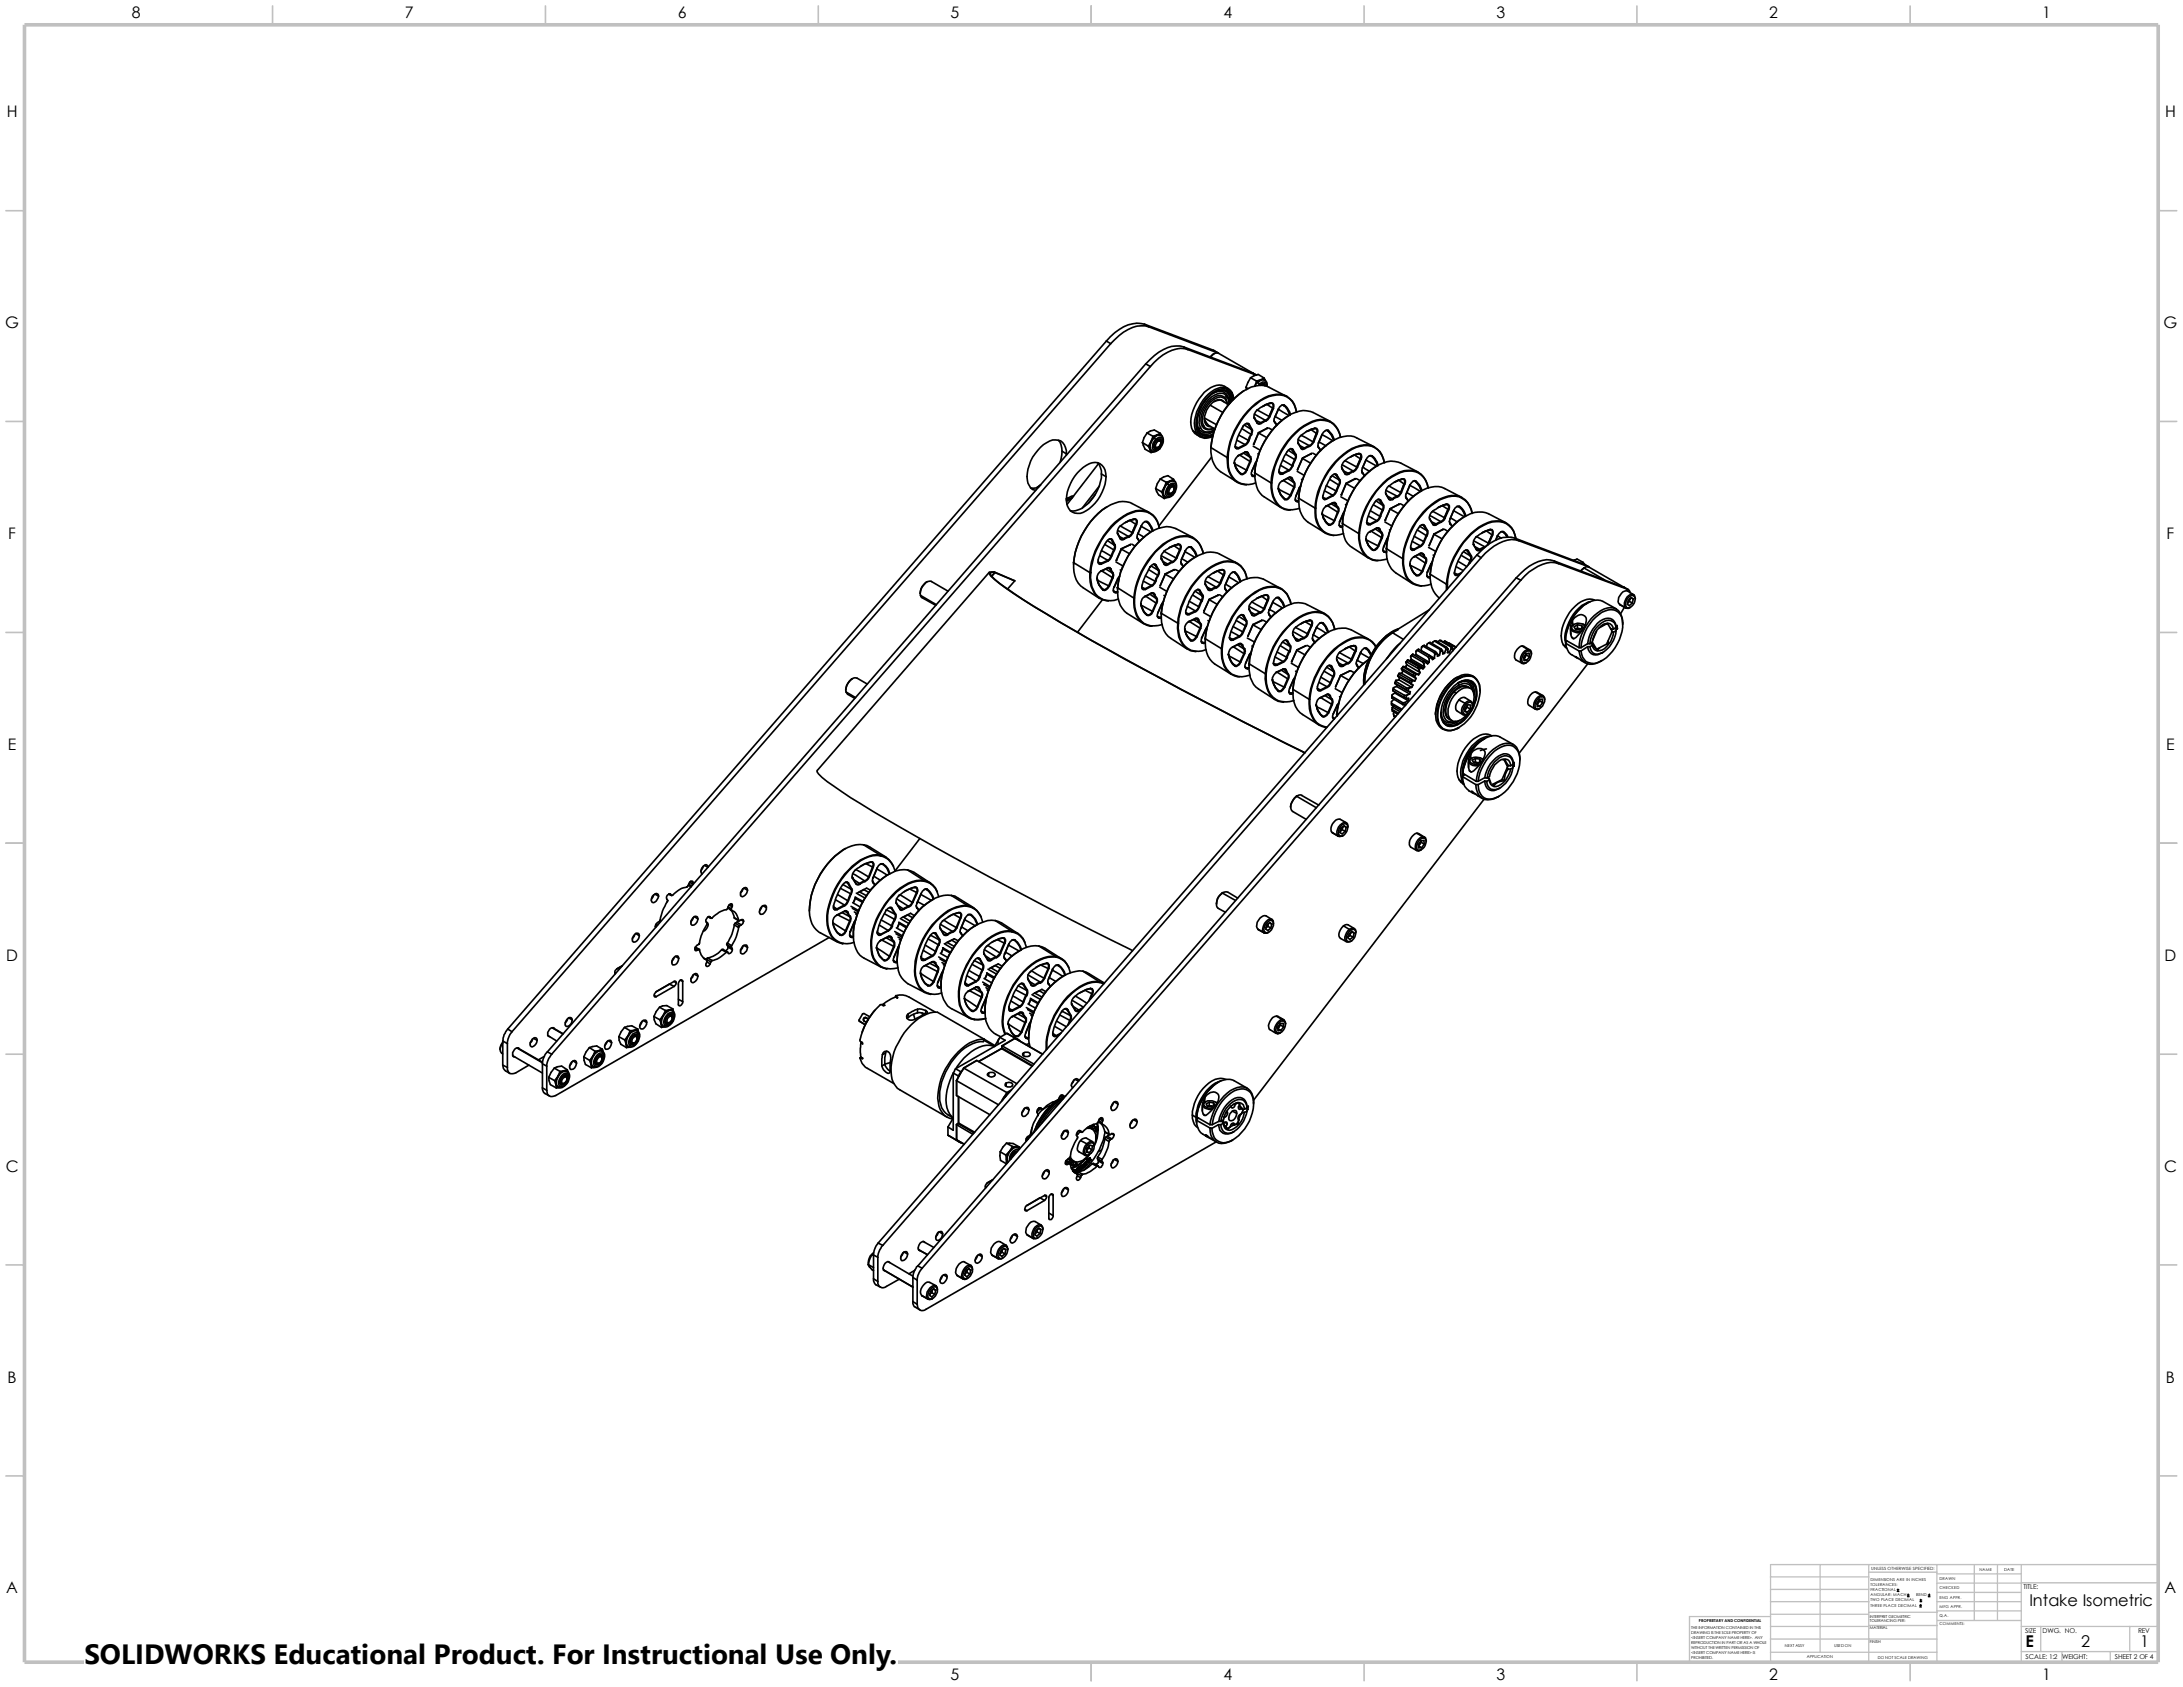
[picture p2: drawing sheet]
<svg xmlns="http://www.w3.org/2000/svg" width="279mm" height="216mm" viewBox="0 0 279 216" stroke-linecap="round" stroke-linejoin="round" font-family="sans-serif">
<defs><g id="words">
<text font-size="3.6" x="10.8" y="213">SOLIDWORKS Educational Product. For Instructional Use Only.</text>
<g font-size="2.1">
<text x="259.8" y="205.5">Intake Isometric</text>
<text x="259.2" y="210.8">E</text>
<text x="266.4" y="210.8">2</text>
<text x="273.9" y="210.8">1</text>
</g>
<g font-size="2">
<text x="16.9" y="2.3">8</text>
<text x="51.8" y="2.3">7</text>
<text x="86.7" y="2.3">6</text>
<text x="121.7" y="2.3">5</text>
<text x="156.6" y="2.3">4</text>
<text x="191.5" y="2.3">3</text>
<text x="226.4" y="2.3">2</text>
<text x="261.4" y="2.3">1</text>
<text x=".9" y="15">H</text>
<text x="277.1" y="15">H</text>
<text x=".7" y="42">G</text>
<text x="276.9" y="42">G</text>
<text x="1.1" y="69">F</text>
<text x="277.3" y="69">F</text>
<text x="1" y="96">E</text>
<text x="277.2" y="96">E</text>
<text x=".8" y="123">D</text>
<text x="277" y="123">D</text>
<text x=".8" y="149.9">C</text>
<text x="277" y="149.9">C</text>
<text x="1" y="177">B</text>
<text x="277.2" y="177">B</text>
<text x=".8" y="203.9">A</text>
<text x="277" y="203.9">A</text>
<text x="121.7" y="215.1">5</text>
<text x="156.6" y="215.1">4</text>
<text x="191.5" y="215.1">3</text>
<text x="226.4" y="215.1">2</text>
<text x="261.4" y="215.1">1</text>
</g>
<g font-size=".8">
<text x="259" y="203.4">TITLE:</text>
<text x="259.2" y="209">SIZE</text>
<text x="261.4" y="209">DWG. NO.</text>
<text x="273.6" y="209">REV</text>
<text x="259.2" y="212.3">SCALE: 1:2 WEIGHT:</text>
<text x="270.7" y="212.3">SHEET 2 OF 4</text>
</g>
<text font-size=".6" x="239.5" y="200.9">UNLESS OTHERWISE SPECIFIED:</text>
<g font-size=".5">
<text x="239.4" y="202.3">DIMENSIONS ARE IN INCHES</text>
<text x="239.4" y="202.9">TOLERANCES:</text>
<text x="239.4" y="203.6">FRACTIONAL</text>
<text x="248.2" y="203.4">CHECKED</text>
<text x="248.2" y="202.2">DRAWN</text>
<text x="253.4" y="201">NAME</text>
<text x="256.5" y="201">DATE</text>
<text x="216.5" y="208.5">THE INFORMATION CONTAINED IN THIS</text>
<text x="216.5" y="209.1">DRAWING IS THE SOLE PROPERTY OF</text>
<text x="216.5" y="209.7">&lt;INSERT COMPANY NAME HERE&gt;. ANY</text>
<text x="217.4" y="207.6">PROPRIETARY AND CONFIDENTIAL</text>
<text x="239.3" y="208.5">MATERIAL</text>
<text x="239.3" y="207">INTERPRET GEOMETRIC</text>
<text x="239.3" y="207.6">TOLERANCING PER:</text>
<text x="239.4" y="204.3">ANGULAR: MACH</text>
<text x="239.4" y="204.9">TWO PLACE DECIMAL</text>
<text x="239.4" y="205.6">THREE PLACE DECIMAL</text>
<text x="245.2" y="204.3">BEND</text>
<text x="248.2" y="208">COMMENTS:</text>
<text x="248.2" y="207">Q.A.</text>
<text x="248.2" y="205.8">MFG APPR.</text>
<text x="248.2" y="204.6">ENG APPR.</text>
<text x="216.5" y="210.4">REPRODUCTION IN PART OR AS A WHOLE</text>
<text x="216.5" y="211">WITHOUT THE WRITTEN PERMISSION OF</text>
<text x="216.5" y="211.6">&lt;INSERT COMPANY NAME HERE&gt; IS</text>
<text x="216.5" y="212.3">PROHIBITED.</text>
<text x="228.4" y="210.8">NEXT ASSY</text>
<text x="231.3" y="212.2">APPLICATION</text>
<text x="234.7" y="210.8">USED ON</text>
<text x="239.3" y="210.2">FINISH</text>
<text x="240.3" y="212.3">DO NOT SCALE DRAWING</text>
</g>
</g></defs>
<g fill="none" stroke="#c0c0c0" stroke-width=".17">
<path d="M226.6 206.9h-10.4v5.8M226.6 209.8h21.3M226.6 201.8h12.6M226.6 205h12.6M226.6 203.4h12.6M226.6 206.6h12.6M226.6 208.2h12.6M226.6 211.5h21.3M233 200.2v11.3M239.2 206.3h8.7M239.2 201.2h8.7M239.2 208h8.7"/>
<path d="M239.2 200.2v12.5M247.9 206.2h10.8M247.9 205h10.8M247.9 201.4h10.8M247.9 202.6h10.8M247.9 203.8h10.8M247.9 200.2v12.5M247.9 207.4h10.8M252.7 200.2v7.2M255.7 200.2v7.2M258.7 208.2h17.5M258.7 202.6h17.5"/>
<path d="M258.7 211.4h17.5M258.7 200.2v12.5M261.2 208.2v3.2M263.9 211.4v1.3M270.1 211.4v1.3M272.6 208.2v3.2M276.2 200.2h-49.6v12.5"/>
</g>
<g fill="none" stroke="#c0c0c0" stroke-width=".21">
<path d="M34.9 .8v2.4M69.8 .8v2.4M104.7 .8v2.4M139.7 .8v2.4M174.6 .8v2.4M209.5 .8v2.4M244.5 .8v2.4M.8 27h2.3M276.2 27h2.4M.8 53.9h2.3M276.2 53.9h2.4M.8 80.9h2.3"/>
<path d="M276.2 80.9h2.4M.8 107.9h2.3M276.2 107.9h2.4M.8 134.9h2.3M276.2 134.9h2.4M.8 161.9h2.3M276.2 161.9h2.4M.8 188.9h2.3M276.2 188.9h2.4M34.9 212.7v2.4M69.8 212.7v2.4M104.7 212.7v2.4"/>
<path d="M139.7 212.7v2.4M174.6 212.7v2.4M209.5 212.7v2.4M244.5 212.7v2.4"/>
</g>
<path d="M3.1 3.2h273.1v209.5h-273.1z" fill="none" stroke="#c0c0c0" stroke-width=".47"/>
<g fill="none" stroke="#000" stroke-width=".21">
<path d="M135.5 56.3a2.08 2.08 0 0 1 .4 1.4M135.9 57.7l-.2 1.5M135.9 57.7l.6 .4M136.5 58.1a1.58 1.58 0 0 0-1-1.8 2.64 2.64 0 0 0-2.7 1.3 5.1 5.1 0 0 0-1.2 4.2 1.26 1.26 0 0 0 .9 1M136.5 58.1v.2M140.5 59.2a2.31 2.31 0 0 1 .5 1.5M140.6 59.4l-4 5.2M141.6 43.6l.6 .4M141.6 43.6l-76.6 88.1M142.2 44l-76.7 88M146.2 56.6l.8 .5M146.2 56.6l.4 .9 .7 .4"/>
<path d="M146.5 41.5l.5 .3M146.5 41.5l8.8 3.3M146.5 41.5a4.2 4.2 0 0 0-3.8 1.1l-1.1 1M146.6 46.6l.6 .3M146.6 46.6l-76.5 88M146.8 55.4l-.4 .6-.2 .6M146.8 55.4l.8 .4M146.8 55.4l.4-.2 .5-.2 .8 .5M147 57.1l.2 .4M147 41.8l8.9 3.4M147 41.8a4.4 4.4 0 0 0-4.3 1.6l-.5 .6M147.2 57.5l.1 .4"/>
<path d="M147.2 46.9l-76.6 88M147.3 56.5a1.35 1.35 0 0 0-.1 1M147.3 56.5l-.3 .6M147.6 55.8l-.3 .7M147.6 55.8l.1 .2M147.7 56l.2 .3M147.7 56l-.4 .5M147.7 57.8l-.4 .1M147.8 57.3h.1M147.9 56.3a.48 .48 0 0 1 .9-.1 1.13 1.13 0 0 1-.4 1.2M147.9 56.3a1.1 1.1 0 0 0-.2 1.3 .6 .6 0 0 0 .7-.2M148 56.4a.41 .41 0 0 1 .7 0 1 1 0 0 1-.9 1.1 .78 .78 0 0 1 .2-1.1z"/>
<path d="M148.1 55.7h.5M148.1 55.7l-.5 .1M148.1 55.7l-.4 .3M148.1 57.3l-.1 .1M148.3 57.2l-.3 .2M148.3 56.3h.1M148.3 56.3l.2 .1 .1 .2M148.3 56.3v.1M148.3 56.3a.83 .83 0 0 0-.6 .9l.3 .2M148.3 56.4l-.3 .3a.35 .35 0 0 0 0 .6h.1M148.3 57.2l-.3 .2h-.2M148.3 57.2h.1"/>
<path d="M148.3 56.4h.2a.56 .56 0 0 1-.4 .9M148.4 57.4a.76 .76 0 0 1-1.2 .2v-.1M148.4 57.4h.1M148.4 56.3h.1M148.5 56.2a.81 .81 0 0 1-.2 1M148.5 55.5l-.4 .2M148.5 55.5l.2 .3M148.5 55.7a1.07 1.07 0 0 1 0 1.6l-.1 .1M148.6 55.8a.6 .6 0 0 0-.9 .2l-.2 .3a1 1 0 0 0 0 1.4M151.5 44.4a4.4 4.4 0 0 0-4.3 1.6l-.6 .6M151.5 44.4l.6 .3M151.5 44.4l8.9 3.4"/>
<path d="M152.1 44.7l8.7 3.3M152.1 44.7a3.6 3.6 0 0 0-3.3 .7l-1.6 1.5M152.7 55.1l.4 .3M153.2 54.2l.2 1M153.2 54l.2 .8M153.3 55.3a1.37 1.37 0 0 0 1.9 .5 1.42 1.42 0 0 1-2.1-.4M153.3 55.3l-.2 .1M153.4 54.8a1.4 1.4 0 0 0 2 .2M153.4 55.2a1.35 1.35 0 0 0 1.9 .3M153.4 55.1l.4 .4 .3 .1M153.4 55.1v.1M153.4 55.1h.1"/>
<path d="M153.7 54.8h-.3M153.7 54.8a1.14 1.14 0 0 0 1.7 .2M154.1 54.5a.89 .89 0 0 0 1.2 .3 .99 .99 0 0 1-1.4-.3M154.1 55.6h.1M154.1 54.5h-.2M154.2 53.6l.1 .3M154.2 53.5l1.5 .9M154.3 53.9a2.06 2.06 0 0 0 1.2 1M154.3 53.9v.3M154.3 54.2a.62 .62 0 0 0 .6 .4M154.9 51.9l1.6 .9M155 57.2v.1"/>
<path d="M155 57.3a3.4 3.4 0 0 0 1.2 3.1l2.1 1.3M155 57.3l2.1 1.2M155.1 58.5l-6.8 8.8M155.3 55.6a1.43 1.43 0 0 1-1.5 .1M155.3 50.3a1.23 1.23 0 0 1 1.8 .3M155.3 44.8l.6 .4M155.4 55.2a1.77 1.77 0 0 1-1.3 .4M155.4 45.3l-.5 .4M155.5 50.2a1.35 1.35 0 0 1 2 .3M155.9 45.2h.1M156 45.2a.9 .9 0 0 0-1.1 .5M156 45.2l4.4 2.6"/>
<path d="M156.2 51.2l-.8 .2M156.2 51.2l1 .6M156.6 50a.61 .61 0 0 1 .6 .4M156.7 51.4a.97 .97 0 0 0-1.5 .1 2.8 2.8 0 0 0-1 2.5l.1 .2M156.7 49.4l.5 .3M156.9 50.8l.5 .3M156.9 51.1a1.02 1.02 0 0 0-1.6-.2 3.2 3.2 0 0 0-1.4 3.6M156.9 51.3a.91 .91 0 0 0-1.3-.3 3.3 3.3 0 0 0-1.7 3.2l.2 .3M156.9 51.1l.2 .6M156.9 51.3l.2 .4M156.9 51.1v.2M157.1 58.5a10 10 0 0 1 4.7-7.6 3.2 3.2 0 0 1 2.9-.2 2.54 2.54 0 0 1 1.2 2 2.34 2.34 0 0 0-3-2.1 5.8 5.8 0 0 0-3.1 2.1 9.7 9.7 0 0 0-2.6 5.8"/>
<path d="M157.1 58.5h.1M157.1 58.5a3.7 3.7 0 0 0 .9 3 2.68 2.68 0 0 0 1.5 .6M157.1 50l.4 .5M157.1 50.6l.2 .7v.4l-.2-.9M157.1 50.6v.2M157.1 50.8a1.16 1.16 0 0 0-1.7-.2 4 4 0 0 0-1.9 3.8l.2 .4M157.2 58.5a3.2 3.2 0 0 0 1.3 3.2 2.73 2.73 0 0 0 2.2 .1M157.2 50.3l.1 .2M157.3 50.5l.2 1M157.3 50.5h.2M157.4 51.1a1.48 1.48 0 0 0-.5-1.5 1.48 1.48 0 0 0-1.6-.2 5.4 5.4 0 0 0-2.9 5 1.83 1.83 0 0 0 1.2 1.5M157.4 51.1v.5"/>
<path d="M157.5 50.5l.2 .8M157.5 50.5l.2 .7M157.5 50.5h.1M157.6 50.5a1.33 1.33 0 0 0-1.8-.5 4.8 4.8 0 0 0-2.5 4.9 1.3 1.3 0 0 0 1.9 .8M157.6 50.5l.2 .7M157.7 50.2a1.36 1.36 0 0 0-1.8-.5 5.2 5.2 0 0 0-3 5l.2 .7M157.7 50.4a1.37 1.37 0 0 0-1.9-.5 4.9 4.9 0 0 0-2.6 5.1l.1 .3M157.7 50.2l.2 .9-.2-.7M157.7 50.2v.2M158 59.3a2.68 2.68 0 0 0 .8 1.4M158 59.2a3 3 0 0 0 .8 1.5M158 59.2v.1"/>
<path d="M158 59.2a1.96 1.96 0 0 0 1 1.5l.3-.2 .2-.3M158.1 57.1l.4 .2-.2 .1zM158.1 59.4l1.4 .8M158.3 56.3l1 .6M158.5 58.3h.1M158.5 57.3v.1M158.5 58.3a1.26 1.26 0 0 0-.5 1M158.5 55.7l1.3 .6M158.7 58.3l1.3 .8M159 54.9l1.1 .7M159.1 54.6a8.2 8.2 0 0 0-1 2.5l.1 .3h.1h.2M159.1 54.6h.1"/>
<path d="M159.2 58l.8 .5M159.2 50a9.7 9.7 0 0 0-4.2 7.2M159.3 54.4l.8 .5M159.3 57.9l-.8 .4M159.3 57.9l.3-.1 .2 .2M159.3 56.9l.1 .1M159.3 57.9h.3l.1 .1M159.3 56.9l-.8 .4M159.4 57l-.9 .4M159.4 57.9l.3 .1M159.5 49.6l.2 .1M159.5 49.6l.1 .3"/>
<path d="M159.5 54.2h.2l.1 .1M159.6 54.2l.2 .1M159.7 58l.3 .5M159.8 54.3h.1M159.8 58l.3 .5M159.8 56.3l.1 .1M159.8 58h-.1M159.8 56.3l-.2 .4-.3 .2M159.8 54.3l.3 .6M159.9 56.4l-.3 .4-.2 .2M159.9 54.3l-.1-.1h-.2l-.5 .4M159.9 54.3l.3 .6"/>
<path d="M160 58.5l.1 .2-.1 .4M160 59.1h.1M160 59.1l-.5 1.1M160.1 58.5h-.1M160.1 58.5v.3v.3M160.1 59.1l-.5 1.1M160.1 48.3l-.6 1.3M160.1 48.3l.7 .5M160.1 48.3l.4-.2 .5-.2 .8 .5M160.1 55.6h.1M160.1 55.6l-.3 .7M160.1 54.9h.1"/>
<path d="M160.1 54.9l.1 .5-.1 .2M160.2 55.6l-.3 .8M160.2 54.9l.1 .2-.1 .5M160.2 47.7l.2 .1M160.4 47.8l.4 .2zM160.4 57.1l.9 .5M160.4 56.9h.1M160.5 53l1.5 .8M160.5 53.4l.1 .1M160.5 53.5l.4 .6M160.6 53.5h-.1M160.6 53.5l.3 .6"/>
<path d="M160.7 59.2h.1M160.7 59.2l-.5 1.1M160.7 53.8l.7 .3M160.8 48.8l-.2 .6M160.8 48.8l.2 .1M160.9 52.5h.1M160.9 52.5a1.14 1.14 0 0 0-.4 1M160.9 58.9l-.2 .3M160.9 54.1a.33 .33 0 0 0 .5 .1M161 48.9l-.4 .5M161 52.5l1.4 .8M161 48.9l.2 .3"/>
<path d="M161 58.1h.1M161.1 55.4l-.7 1.5M161.1 55.4h.1M161.1 55.4l1 .6M161.2 49.2l-.1 .1M161.2 49.2a.48 .48 0 0 1 .9-.1v.3M161.2 49.3a.44 .44 0 0 1 .7-.1l.1 .2M161.4 48.6a.63 .63 0 0 1 .7 .1 .63 .63 0 0 1 .1 .7M161.4 54.1l-.4 .1M161.4 48.6l-.6 .2M161.4 48.6l-.4 .3M161.4 54.1v.1"/>
<path d="M161.5 49.2h.1M161.6 49.2l-.3 .1M161.6 49.2h.1l.1 .2M161.6 49.2v.1M161.7 49.2h.1M161.8 49.1l.1 .3M161.8 48.4l-.4 .2M161.8 48.4l.2 .3M161.8 48.7a.56 .56 0 0 0-.8 .3M162 53.8v.1M162 53.8l-.6 .3M162 53.9l-.6 .3"/>
<path d="M162.2 51.8l.7 .4M162.2 54.8l-1.1 .6M162.2 54.8h.1M162.4 54.8l.5 .2M162.4 53.3l-.4 .5M162.4 53.3h.1M162.5 53.3l-.2 .4-.3 .2M162.6 51.6h.2l.1 .1v.5M162.6 51.6l-1 .4M162.6 51.6l-.9 .3M162.7 51.6a5.1 5.1 0 0 0-1.8 .9M162.7 51.6h.2l.1 .2v.5"/>
<path d="M162.7 51.6h-.1M162.9 52.2l-.5 1.1M162.9 52.2l.1 .1M162.9 52.2h.1M163 52.3l-.5 1M163.1 53.8l.1 .2M163.2 54.1l.2 .3M163.2 53.4h.1M163.2 53.4l-.1 .2 .1 .5M163.2 54v.1M163.2 54l.2 .4M163.2 53.3l.9 .5"/>
<path d="M163.6 52.4h.1M163.6 52.4l1.4 .8M163.6 52.4l-.4 1M163.9 59.6l1 .6M164 51.9h.3M164.2 58.9l1.2 .7M164.3 51.9a2.24 2.24 0 0 1 .8 1.2M164.3 51.9h.1M164.4 51.9h-.4l-.4 .5M164.4 51.9a2.24 2.24 0 0 1 .7 1.2M164.4 51.9h-.1M164.5 58.1l1.2 .7"/>
<path d="M164.6 50.7l-2.2-1.1a2.96 2.96 0 0 0-2.8 .2 9.7 9.7 0 0 0-4.6 7.5M164.7 57.8l-.2 .3a6.3 6.3 0 0 0-.8 2.3l.2 .3h.3M164.7 57.8h.1M164.8 53.3a9.8 9.8 0 0 0-4.2 7.2M164.9 57.6l.9 .6M165.1 57.4l.3 .2M165.2 57.4l.2 .2M165.4 59.6l-.3 .5-.2 .1M165.4 57.6l.4 .6M165.4 57.6h.1M165.4 59.6h.1M165.5 57.5l-.3-.1-.5 .4"/>
<path d="M165.5 59.6l-.3 .4-.2 .2M165.5 57.5l.4 .7M165.5 57.5l-.1 .1M165.7 58.8h.1M165.7 58.8l-.3 .8M165.8 58.8l-.3 .8M165.8 58.2h.1M165.8 58.2v.3l-.1 .3M165.9 58.2v.3l-.1 .3M165.9 58.2h-.1M166.1 56.6l.1 .1M166.2 56.7v.1"/>
<path d="M166.2 56.7l.3 .7M166.2 56.3l1.4 .7M166.2 56.7h.1M166.2 56.8l.3 .6M166.4 57l.6 .4M166.5 55.8h.1M166.5 55.8a.86 .86 0 0 0-.3 1M166.5 55.7l1.6 .9M166.5 57.4l.2 .1 .3-.1M166.7 58.6l-.6 1.5M166.7 58.6h.1M166.7 58.7l1 .6"/>
<path d="M167 57.4h.1M167 57.4h-.4M167.6 57l-.6 .4M167.6 57v.1M167.6 57.1l-.6 .3M167.8 55l.7 .5M167.9 58l-1.2 .6M167.9 58v.1M168 58l.5 .3M168.1 56.6l-.4 .4h-.1M168.1 56.6h.1M168.1 56.6l-.5 .5"/>
<path d="M168.3 54.8h.1M168.3 54.8a.38 .38 0 0 1 .2 .7M168.3 54.8l-1.1 .4M168.3 54.8l-1 .4M168.3 54.8h.2l.2 .2-.1 .5M168.3 54.8a5.1 5.1 0 0 0-1.8 1M168.5 55.5h.1M168.5 55.5l-.4 1.1M168.6 55.5l-.5 1.1M168.7 57v.2M168.7 56.7v.5l.1 .1M168.7 57.2l.1 .1"/>
<path d="M168.7 57.2l.3 .5M168.8 57.3l.2 .4M168.8 56.6l.9 .5M169.2 55.6l-.5 1.1M169.2 55.6h.1M169.2 55.6l1.4 .8M169.6 55.1h.3M169.9 55.1h.1M169.9 55.1a2.24 2.24 0 0 1 .8 1.2M170 55.1a2.24 2.24 0 0 1 .8 1.2M170 55.1h-.1M170 55.1h-.1a.68 .68 0 0 0-.7 .5"/>
<path d="M170.3 53.9l-2.2-1.1a3 3 0 0 0-2.9 .2 9.8 9.8 0 0 0-4.6 7.5M170.4 56.5a9.6 9.6 0 0 0-4.2 7.2M171.7 59.9h.1M171.7 60l.4 .6M171.8 59.9l-.1 .1M171.8 59.9l.3 .7M171.8 59.5l1.4 .8M172.1 59h.1M172.1 59a1.03 1.03 0 0 0-.4 1M172.2 59l1.5 .8M173.4 58.3l.7 .4M173.7 59.8h.1"/>
<path d="M173.7 59.8l-.3 .3-.2 .2M173.7 59.8l-.2 .4-.3 .2M173.9 58.1a.32 .32 0 0 1 .3 .1 .32 .32 0 0 1 0 .4l-.1 .1M173.9 58.1l-1.1 .4M173.9 58.1l-1 .3M173.9 58a4.3 4.3 0 0 0-1.8 1M173.9 58l.3 .1v.2v.5M173.9 58v.1M174.1 58.7h.1M174.1 58.7l-.4 1.1M174.1 58.7l.1 .1M174.2 58.8l-.5 1"/>
<path d="M174.4 59.9h.1M174.4 59.9l-.1 .3 .1 .3M174.5 59.8l.8 .5M174.8 58.8h.1M174.8 58.9l1.4 .7M174.8 58.8l-.4 1.1M175.3 58.3l.2 .1M175.5 58.4h.1M175.5 58.4a2.24 2.24 0 0 1 .8 1.2M175.6 58.3h-.3l-.5 .5M175.6 58.3a2.73 2.73 0 0 1 .8 1.3M175.6 58.3l-.1 .1"/>
<path d="M175.9 57.2l-2.2-1.2a2.96 2.96 0 0 0-2.8 .3 10 10 0 0 0-4.7 7.5M176.1 59.7a9.8 9.8 0 0 0-4.3 7.2M177.2 59.2a2.34 2.34 0 0 0-3.1-2.1 7.8 7.8 0 0 0-4.4 3.9 9.9 9.9 0 0 0-1.3 4M177.2 59.2a2.5 2.5 0 0 0-3.6-2 9 9 0 0 0-4.7 5.1 8.4 8.4 0 0 0-.6 2.7M117.8 76.2l.2 .3 1.8 1M117.8 76.2l2 1.2M118.6 74.5a1.76 1.76 0 0 0-.8 1.4M121.3 75.6l-2.1-1.2a.76 .76 0 0 0-.9 .4 1.52 1.52 0 0 0-.5 1.4M126.6 73.2l-22 25.4v.2a6.7 6.7 0 0 0 2.1 1.8 150.1 150.1 0 0 0 13 7.8 644.5 644.5 0 0 0 25.2 13.3M127.3 73.3l-.3-.1-.3 .1v.2a6.7 6.7 0 0 0 2.2 1.8 191 191 0 0 0 17.5 10.3 615.5 615.5 0 0 0 20.6 10.8 502.3 502.3 0 0 1-34.7-18.8l-3.6-2.3a8.7 8.7 0 0 1-2.1-1.9v-.2h.7l2.6 1.1M127.3 73.3h.1M127.3 73.3l-.4 .4"/>
<path d="M127.3 73.3l2.6 1M129.9 74.3l-1 1.1M132.7 62.4l.5-.3-.5 .3M132.9 62.4l-.7 .1-.3-.1M136.7 63.7l-.2 .1h.1M136.7 63.7l.2 .1M136.9 63.8l-.4 .3M136.9 63.8v.1M136.9 63.9l-.4 .3M137.2 63.8l-.3 .1M137.3 63.7l-.4 .1M137.4 72h.1"/>
<path d="M137.4 72a3.4 3.4 0 0 0 1.2 3.2l2.1 1.4M137.4 63.5l-.7 .2M137.4 72v.2M137.4 72l2.1 1.3M137.9 60.5a3.5 3.5 0 0 1 2.3-1.3 1.56 1.56 0 0 1 1.4 1.8 5.3 5.3 0 0 1-3.3 4.7 1.52 1.52 0 0 1-1.8-1.8 5.7 5.7 0 0 1 1.4-3.4zM139.5 73.3a3.5 3.5 0 0 0 1.3 3.3l1.1 .3M139.5 73.3h.1M139.5 73.3a10.3 10.3 0 0 1 4.3-7.3 3.2 3.2 0 0 1 3.4-.3 2.41 2.41 0 0 1 1.2 1.9 2.43 2.43 0 0 0-3.5-2 9.1 9.1 0 0 0-4.9 5.6l-.3 1.4-.1 .7M139.6 73.3a3.2 3.2 0 0 0 1.2 3.2 2.54 2.54 0 0 0 2.3 .2M140.2 63.3l-.8 1M140.4 74a2.01 2.01 0 0 0 .8 1.4M140.4 74a2.23 2.23 0 0 0 .8 1.5"/>
<path d="M140.5 74.3l1.4 .7M140.5 71.9l.4 .2h-.2zM140.7 62.2l-2.2 2.8M140.8 71.1l1 .6M140.9 73.1a1.01 1.01 0 0 0-.5 .9M140.9 73.1h.1M140.9 72.1l.1 .1M141 70.5l1.2 .7M141 60.7l.6 .3M141 60.7a5.3 5.3 0 0 1-3 4.5l-.7 .2h-.3M141 73.1l1.4 .8M141.1 76.8l-3.2 4.1"/>
<path d="M141.2 75.4v.1M141.4 69.7l1.1 .7M141.5 72.8l.9 .5M141.6 69.3h.1M141.6 69.3a6.4 6.4 0 0 0-1.1 2.6l.3 .3h.2M141.6 64.9a9.8 9.8 0 0 0-4.2 7.1M141.7 69.2l.9 .6M141.7 72.7h.3l.1 .2M141.8 71.7v.1M141.8 72.7l-.9 .4M141.8 72.7l.3-.1 .1 .2M141.8 71.7l-.9 .4"/>
<path d="M141.8 72.7l.3 .2M141.8 71.8l-.8 .4M141.9 75h.1M141.9 75a.65 .65 0 0 1-.7 .4M142 75a.65 .65 0 0 1-.8 .5M142 69h.2l.4 .8M142.1 69l.2 .1M142.1 72.9l.1 .2 .2 .2M142.2 72.8l-.1 .1M142.2 71.2l-.2 .3-.2 .2M142.2 72.8l.3 .5M142.2 71.2h.1"/>
<path d="M142.3 69.1h.1M142.3 71.2l-.2 .4-.3 .2M142.4 73.3h.1M142.4 73.9l.1 .1M142.4 69.1l-.2-.1h-.1l-.5 .3M142.4 73.3l.1 .3-.1 .3M142.4 69.1l.3 .6M142.4 73.9l-.5 1.1M142.5 73.3v.3v.4M142.5 74l-.5 1M142.5 75.6l.1 .2h.2M142.5 75.6l.3 .2"/>
<path d="M142.5 70.4h.1M142.5 70.4l-.3 .8M142.6 75.1l-.1 .5 .1 .2 .2 .1M142.6 70.4l-.3 .8M142.6 69.8h.1M142.6 69.8l.1 .2-.2 .4M142.7 69.7v.4l-.1 .3M142.7 69.7l-.1 .1M142.8 75.8v.1M142.8 75.8h.1M142.8 71.9l.9 .5M142.9 71.7v.1"/>
<path d="M143 68.2h.1M143 68.2v.1M143 68.2l.4 .8M143 67.9l1.4 .8M143 74.1l-.4 1M143 75.2h.1M143 75.2a3.7 3.7 0 0 0 1.2 3.3l2.1 1.3M143 75.7l-.2 .1M143 75.2l2.1 1.3M143 75.2v.2M143 68.3l.4 .7M143 75.8l-.2 .1"/>
<path d="M143.1 74h.1M143.3 68.7l.5 .3M143.3 73.7l-.3 .4M143.4 67.3l1.5 .9M143.4 67.3a1.04 1.04 0 0 0-.4 1M143.4 69a.33 .33 0 0 0 .5 0M143.4 72.9l.1 .1M143.4 67.3h.1M143.5 70.2h.1M143.5 70.2l-.6 1.5M143.5 70.3l1.1 .6M143.6 70.2l-.7 1.5"/>
<path d="M143.8 69h-.3M143.8 69h.1M144.4 68.7h.1M144.4 68.7l-.6 .3M144.5 68.7l-.6 .3M144.7 66.6l.7 .5M144.7 69.7l-1.1 .5M144.7 69.7h.1M144.7 69.7l-1.2 .5M144.9 69.6l.4 .3M144.9 68.2l-.5 .5M144.9 68.2h.1"/>
<path d="M145 68.2l-.3 .4-.2 .1M145.1 76.5h.1M145.1 76.5a10 10 0 0 1 4.3-7.2 3.4 3.4 0 0 1 3.4-.4 3 3 0 0 1 1.2 1.9 2.43 2.43 0 0 0-3-2.1 7.3 7.3 0 0 0-4.4 3.8 9.6 9.6 0 0 0-1.4 4M145.1 76.5a3.6 3.6 0 0 0 1.2 3.3l.5 .2 .6 .1M145.2 66.5a.36 .36 0 0 1 .3 .2 .36 .36 0 0 1-.1 .4M145.2 66.5l-.7 .1-.5 .3M145.2 66.5l-1.1 .3M145.2 76.5a3.6 3.6 0 0 0 1.2 3.3 2.68 2.68 0 0 0 2.4 .1M145.2 66.4v.1M145.2 66.4l.2 .1 .1 .1v.5M145.2 66.4a4.2 4.2 0 0 0-1.8 .9M145.4 67.1l-.5 1.1"/>
<path d="M145.4 67.1h.1M145.5 67.1l-.5 1.1M145.5 68.7l.1 .2M145.6 68.9v.1M145.6 68.9l.2 .4M145.6 68.3h.1M145.6 68.3l.8 .4M145.6 68.3l-.1 .2 .1 .5M145.6 69l.2 .3M146 77.3a2.27 2.27 0 0 0 .8 1.4M146 77.3a2.58 2.58 0 0 0 .8 1.4M146 67.4l1.3 .7"/>
<path d="M146.1 77.5l1.4 .7M146.1 67.3h.1M146.1 67.3l-.5 1M146.1 75.1l.5 .3h-.3zM146.3 74.4l1.1 .5M146.5 66.8h.3M146.6 76.3a1.01 1.01 0 0 0-.6 1M146.6 75.4h.1M146.6 73.7l1.2 .7M146.6 76.3l1.4 .9M146.8 66.8h.1M146.8 78.7h.1"/>
<path d="M146.8 66.8l.5 .6 .2 .6M146.9 66.8l.5 .6 .2 .5M146.9 66.8h-.1M146.9 66.8h-.4l-.4 .5M147 72.9l1.2 .7M147.1 65.6l-2.2-1.2a2.92 2.92 0 0 0-2.7 .2 9.5 9.5 0 0 0-4.6 6.1l-.2 1.3M147.2 76l.8 .6M147.2 72.6l-.2 .3a7.7 7.7 0 0 0-.9 2.2l.1 .3 .1 .1 .3-.1M147.2 72.6h.1M147.2 68.1a10 10 0 0 0-4.2 7.1M147.3 72.4l1 .6M147.4 75.9l-.8 .4"/>
<path d="M147.4 75.9h.1M147.4 75.9h.2l.1 .2M147.4 75.9h.3l.1 .2M147.4 74.9l-.8 .5M147.4 74.9v.1M147.4 75l-.8 .4M147.4 75.9l.3 .2M147.5 78.2a.53 .53 0 0 1-.7 .5M147.5 78.2h.1M147.6 78.2l-.2 .4-.2 .1h-.4M147.6 72.2l.3 .1M147.7 72.2l.2 .1"/>
<path d="M147.7 76.1h.1M147.7 76.1l.3 .5M147.8 76.1l.2 .4M147.8 74.4h.1M147.8 74.4l-.1 .3-.3 .2M147.9 72.3l.4 .7M147.9 72.3h.1M147.9 74.4l-.3 .5-.2 .1M147.9 62.5l.8 .4M147.9 62.5l.4 .8 .7 .5M148 72.3l-.3-.1-.5 .4M148 76.6v.1v.5"/>
<path d="M148 72.3l.3 .7M148 77.2l-.5 1M148 72.3h-.1M148 77.2h.1M148 76.5l.1 .2-.1 .5M148 77.2l-.4 1M148 76.5v.1M148.1 78.8l.1 .2h.2M148.2 73.6l-.4 .8M148.2 78.9l.2 .1M148.2 73.6l.1 .1M148.2 78.4h.1"/>
<path d="M148.2 78.4l-.1 .5 .2 .2h.2M148.3 73.7l-.4 .7M148.3 73h.1M148.3 73v.3l-.1 .3M148.3 73l.1 .3-.1 .4M148.4 79l.1 .1M148.4 75.1l1 .6M148.4 79h.1M148.5 74.9h.1M148.5 74.9v.1M148.5 61.3l-.4 .6-.2 .6M148.5 61.3l.8 .4"/>
<path d="M148.5 61.3l.4-.3 .6-.1 .7 .4M148.6 71.1l1.4 .8M148.6 78.4v.1M148.6 78.5a3.4 3.4 0 0 0 1.3 3.2l2 1.4M148.6 71.5h.1M148.6 79h-.2M148.6 78.5l2.1 1.3M148.6 78.4v.3M148.6 71.5l.4 .7M148.6 79.1h-.1M148.7 71.5h-.1M148.7 71.5l.3 .7"/>
<path d="M148.7 77.3h.1M148.7 77.3l-.5 1.1M148.7 62.9l.2 .5M148.7 77.2l.1 .1M148.9 71.9l.5 .3M148.9 63.4l.1 .4M148.9 77l-.2 .3M149 76.2l.1 .1M149 62.4a1.35 1.35 0 0 0-.1 1M149 70.6l1.5 .8M149 70.5a.96 .96 0 0 0-.4 1M149 72.2l.2 .1h.3"/>
<path d="M149 62.4l-.3 .5M149 70.5v.1M149.1 73.4v.1M149.1 73.5l-.6 1.4M149.1 73.4l-.6 1.5M149.1 73.5l1.1 .6M149.3 61.7l-.3 .7M149.3 61.7l.1 .2M149.4 63.7l-.4 .1M149.4 61.9l.2 .2M149.4 61.9l-.4 .5M149.4 72.2l.1 .1"/>
<path d="M149.4 72.2l-.1 .1-.2-.1M149.5 63.2h.1M149.6 62.1l-.2 .3a1.03 1.03 0 0 0 0 1.1 .6 .6 0 0 0 .7-.3M149.6 62.1a.52 .52 0 0 1 .9 0l-.1 .7-.3 .4M149.6 62.3a.42 .42 0 0 1 .7-.2 .89 .89 0 0 1-.7 1.2 .68 .68 0 0 1 0-1zM149.8 61.6l-.4 .3M149.8 61.6h.5M149.8 61.6l-.5 .1M149.8 63.2h-.1M149.9 63.1l-.2 .1M149.9 62.1h.1M150 62.1l.2 .2 .1 .2"/>
<path d="M150 62.1v.2M150 62.1a.7 .7 0 0 0-.4 1.1h.1M150 71.9l.1 .1M150 62.3h.2a.56 .56 0 0 1-.4 .9M150 71.9l-.6 .3M150 63.1l-.3 .2h-.2M150 63.1h.1M150 62.3l-.2 .1-.2 .4v.3l.2 .1M150.1 72l-.6 .3M150.1 63.3a.75 .75 0 0 1-1.2 .1M150.1 63.2v.1M150.1 62.1h.1"/>
<path d="M150.2 62.1a.8 .8 0 0 1-.2 1M150.2 61.3l-.4 .3M150.2 61.3l.2 .4M150.2 61.6a.81 .81 0 0 1 .3 1.1l-.1 .2-.3 .4M150.3 72.9l-1.2 .6M150.3 61.6a.6 .6 0 0 0-.9 .3l-.2 .2a1.33 1.33 0 0 0-.2 1.4l.2 .1M150.3 72.9h.1M150.3 69.8l.7 .6M150.3 72.9l-1.2 .5M150.5 72.9l.4 .2M150.5 71.4l-.3 .4-.2 .1M150.5 71.4h.1"/>
<path d="M150.6 71.4l-.5 .6M150.7 79.8a3.3 3.3 0 0 0 1.7 3.5l.7 .1M150.7 79.8h.1M150.7 69.7a.4 .4 0 0 1 .4 .2 .4 .4 0 0 1-.1 .5M150.7 69.7l-1.1 .4M150.7 69.7l-1 .4M150.8 79.8a3.5 3.5 0 0 0 1.3 3.2 2.54 2.54 0 0 0 2.2 .1M150.8 69.6l-.1 .1M150.8 69.6l.2 .1 .2 .2-.1 .5M150.8 69.6l-1.1 .5-.7 .4M150.8 79.8a9.8 9.8 0 0 1 4.8-7.5 2.59 2.59 0 0 1 3.7 .9l.3 .9a2.45 2.45 0 0 0-3.5-2.1 9.2 9.2 0 0 0-5 5.7l-.3 1.4-.1 .7M151 70.4h.1"/>
<path d="M151 70.4l-.5 1M151.1 70.4l-.5 1M151.1 71.9l.1 .2M151.2 71.6h.1M151.2 71.6l-.1 .3 .1 .3M151.2 72.1l.2 .4-.2-.3M151.2 72.1v.1M151.3 71.5l.8 .5M151.7 70.5h.1M151.7 70.6l1.3 .7M151.7 70.5l-.5 1.1M151.8 78.4l.3 .2h-.2z"/>
<path d="M152 77.6l1 .6M152.1 70h.3M152.1 79.5v.1M152.1 78.6l.1 .1M152.1 79.5a1.02 1.02 0 0 0-.5 1.1M152.2 77l1.2 .6M152.2 79.5l1.4 .9M152.4 70l.5 .7 .2 .5M152.4 70h.1M152.5 70l.5 .6 .2 .6M152.5 70h-.1a.74 .74 0 0 0-.7 .5M152.7 76.2l1.1 .7"/>
<path d="M152.7 68.8l-2.2-1.2a3.7 3.7 0 0 0-3.8 .9 9.8 9.8 0 0 0-3.7 6.7M152.7 79.3l.9 .5M152.8 75.8h.1M152.8 75.8a6.4 6.4 0 0 0-1 2.6l.2 .3h.2M152.9 71.4a9.8 9.8 0 0 0-4.3 7M153 75.6l.8 .6M153 79.2l-.9 .4M153 79.2h.2l.1 .1M153 79.2l.3-.1 .1 .2M153 79.2l-.9 .3M153 78.2l-.9 .4M153 78.2v.1"/>
<path d="M153 79.2l.3 .1M153 78.3l-.8 .4M153.2 75.5l.3 .1M153.3 79.3l.3 .5M153.3 75.4l.2 .2M153.3 79.3h.1M153.4 79.3l.3 .5M153.4 77.6l.1 .1M153.4 77.6l-.2 .4-.2 .2M153.5 77.7l-.2 .4-.3 .2M153.5 75.6l.3 .6M153.5 75.6h.1"/>
<path d="M153.6 75.6l-.1-.2h-.2l-.5 .4M153.6 79.8l.1 .3-.1 .3M153.6 75.6l.4 .6M153.6 79.8h.1M153.7 79.8l.1 .1-.1 .5M153.8 76.9l-.4 .7M153.8 76.9h.1M153.8 76.2v.7M153.8 76.9l-.3 .8M153.8 76.2h.1M154 76.2v.2l-.2 .5M154 76.2h-.2"/>
<path d="M154.1 78.4l.8 .5M154.1 78.2h.1M154.3 74.7v.1M154.3 74.7l.3 .7M154.3 74.4l1.4 .7M154.3 74.7h.1M154.3 74.8l.3 .6M154.5 75.1l.6 .3M154.6 75.4a.33 .33 0 0 0 .5 .1M154.6 79.4l.1 .1M154.6 73.8a.96 .96 0 0 0-.3 1M154.6 73.8l1.5 .8"/>
<path d="M154.8 76.7l-.7 1.5M154.8 76.7h.1M154.8 76.8l1 .5M155.1 75.4v.1M155.1 75.4l-.4 .1M155.7 75.1v.1M155.7 75.1l-.6 .3M155.7 75.2l-.6 .3M155.9 73.1l.7 .5M155.9 76.2l-1.1 .5M155.9 76.2h.1M156.1 76.1l.4 .3"/>
<path d="M156.1 74.6h.1M156.1 74.6l-.2 .4-.2 .1M156.1 74.6l.1 .1M156.2 74.7l-.2 .4-.3 .1M156.4 72.9a.35 .35 0 0 1 .3 .3 .35 .35 0 0 1-.1 .4M156.4 72.9l-.7 .2-.5 .3M156.4 72.9l-1 .4M156.4 72.9a3.8 3.8 0 0 0-1.8 .9M156.4 72.9h.2l.2 .2-.1 .5M156.4 72.9h.1M156.6 73.6h.1M156.6 73.6l-.5 1"/>
<path d="M156.7 73.6l-.5 1.1M156.8 75.2v.2M156.8 75.4l.3 .4-.3-.4M156.8 75.4h.1M156.8 74.8h.1M156.8 74.8v.2v.4M156.9 74.8l.7 .4M157.3 73.8l1.2 .8M157.3 73.7h.1M157.3 73.7l-.5 1.1M157.7 73.3h.3M158 73.3l.4 .4 .3 .8"/>
<path d="M158 73.3h.1M158.1 73.2h-.4l-.4 .5M158.1 73.2l.4 .5 .3 .7M158.1 73.2l-.1 .1M158.2 79.4l1.2 .7M158.3 72.1l-2.2-1.2a2.84 2.84 0 0 0-2.7 .2 9.1 9.1 0 0 0-4.1 4.7 8.7 8.7 0 0 0-.7 2.7M158.4 79v.1M158.4 79l-.2 .3a7.7 7.7 0 0 0-.8 2.3l.2 .4 .2-.1M158.5 74.6a9.8 9.8 0 0 0-4.2 7.1M158.5 78.9l1 .6M158.8 78.7h.2l.1 .1M158.9 78.7l.2 .1"/>
<path d="M159.1 78.8l.4 .7M159.1 78.8h.1M159.2 78.8l-.3-.1-.5 .3M159.2 78.8l.4 .7M159.2 78.8h-.1M159.5 79.5h.1M159.5 79.5v.3l-.1 .3M159.5 60.2h.1M159.6 79.5v.3l-.1 .3M159.6 60.2a.69 .69 0 0 1-.8 .5M159.9 77.9v.1M159.9 77.6l1.4 .8"/>
<path d="M159.9 78l.3 .7M160.1 78.4l.6 .3M160.2 60.7l.1 .2h.2M160.2 60.7l.3 .2M160.2 77l1.6 .9M160.2 77a.91 .91 0 0 0-.3 1M160.2 78.7h.1M160.2 60.3h.1M160.2 78.7a.29 .29 0 0 0 .5 0M160.2 60.3a.58 .58 0 0 0 .1 .7h.3M160.4 79.9v.1M160.4 80l-.7 1.4"/>
<path d="M160.4 79.9l-.7 1.5M160.4 80l1 .6M160.5 60.9h.1M160.5 60.9v.1M160.5 60.9h.1h-.1M160.6 60.5h.1M160.6 60.5a3.4 3.4 0 0 0 1.2 3.1l2.1 1.3M160.6 60.5l2.1 1.3M160.6 60.5v.1M160.7 78.7h-.2h-.2M160.7 78.7h.1M161.3 78.4l-.6 .3"/>
<path d="M161.3 78.4h.1M161.5 79.4l-1.1 .6M161.5 79.4h.1M161.5 76.3l.7 .5M161.5 79.4l-1.1 .5M161.7 79.4l.4 .2M161.8 77.9h.1M161.8 77.9l-.5 .5M161.8 77.9l-.3 .5h-.2M162 76.2a.41 .41 0 0 1 .2 .6M162 76.2l-1.2 .4M162 76.2l-1 .3"/>
<path d="M162.1 76.1l-1.2 .4-.7 .5M162.1 76.1l.2 .1 .1 .2-.1 .4M162.1 76.1l-.1 .1M162.2 76.8h.1M162.2 76.8l-.4 1.1M162.3 76.8l-.5 1.1M162.3 78.4l.1 .2M162.4 78.1l-.1 .3 .1 .3M162.4 78.7l.2 .3M162.4 78.6v.1M162.4 78.6l.2 .4M162.5 78l.8 .4"/>
<path d="M162.7 61.8a3.4 3.4 0 0 0 1.3 3.2l.4 .2 .7 .1M162.7 61.8a9.7 9.7 0 0 1 4.7-7.6 2.63 2.63 0 0 1 3.8 .7l.4 1.1a2.46 2.46 0 0 0-3.6-2 9.3 9.3 0 0 0-5.1 7.2l-.1 .6M162.7 61.8h.1M162.8 61.8a3.5 3.5 0 0 0 1.3 3.2 2.8 2.8 0 0 0 2.2 .1M162.9 77.1l1.3 .7M162.9 77l-.5 1.1M162.9 77h.1M163.3 76.5h.3M163.6 76.5l.5 .6 .2 .6M163.6 62.5a2.31 2.31 0 0 0 .8 1.4M163.6 62.5a2.06 2.06 0 0 0 .8 1.3M163.6 76.5h.1"/>
<path d="M163.7 62.6l1.4 .8M163.7 60.4l.4 .2h-.3zM163.7 76.5a.74 .74 0 0 0-.8 .5M163.7 76.5l.5 .6 .2 .5M163.7 76.5h-.1M163.9 75.3l-2.2-1.2a3.7 3.7 0 0 0-3.8 .9 10.2 10.2 0 0 0-3.6 6.7M164.1 77.9a9.6 9.6 0 0 0-4.2 7M164.1 60.6l.1 .1M164.1 61.6a.91 .91 0 0 0-.5 .9M164.3 61.5l1.3 .8M164.4 63.8v.1M164.8 61.2l.8 .5"/>
<path d="M164.9 61.1l-.8 .5M164.9 61.1h.1M164.9 61.1h.4l.1 .2M164.9 61.1a.24 .24 0 0 1 .4 .2M164.9 60.2l-.8 .4M164.9 60.2h.1M165 60.2l-.8 .5M165.1 61.1l.2 .2M165.1 63.4a.61 .61 0 0 1-.7 .4M165.1 63.4h.1M165.2 63.4l-.4 .5h-.4M165.3 61.3h.1"/>
<path d="M165.3 61.3l.3 .4M165.4 61.3l.3 .4M165.6 61.7l.1 .1-.1 .5M165.6 61.7h.1M165.6 62.3l-.5 1.1M165.6 62.3l.1 .1M165.7 61.7v.1v.6M165.7 62.4l-.5 1M165.8 63.9l.1 .2h.2M165.8 64l.3 .1M165.9 63.5h.1M165.9 63.5l-.1 .5 .1 .2h.2"/>
<path d="M166 60.3l.9 .5M166.1 60.1v.1M166.1 64.1v.1M166.1 64.1h.1M166.2 64.2h-.1M166.2 64.1h-.1M166.2 63.8l2.1 1.2M166.2 63.8a3.4 3.4 0 0 0 1.2 3l2.1 1.4M166.2 63.7v.1M166.3 62.4l-.4 1.1M166.5 62.2l-.2 .2M166.6 61.3l.1 .1"/>
<path d="M167.1 79.6l.8 .5M167.6 79.4a.38 .38 0 0 1 .3 .3 .38 .38 0 0 1 0 .4M167.6 79.4l-.4 .1-.7 .3M167.6 79.4l-.4 .1-.6 .3M167.7 79.4a3.7 3.7 0 0 0-1.8 .9M167.7 79.4h.2l.1 .2-.1 .5M167.7 79.4h-.1M168.3 65h.1M168.3 65a3.3 3.3 0 0 0 1.3 3.2l1.1 .3M168.4 65a3.4 3.4 0 0 0 1.3 3.2 2.4 2.4 0 0 0 2.3 .1M169 79.8h.2M169.2 65.8a2.68 2.68 0 0 0 .9 1.4"/>
<path d="M169.2 65.8v-.1a2.68 2.68 0 0 0 .9 1.4M169.2 79.8h.1M169.2 79.8l.4 .4 .4 .7M169.3 63.6l.4 .2h-.3zM169.3 65.9l1.5 .7M169.3 79.7l.4 .5 .4 .7M169.3 79.7h-.3l-.5 .5M169.3 79.7l-.1 .1M169.5 78.5l-2.2-1.1a2.84 2.84 0 0 0-2.7 .2 9.7 9.7 0 0 0-4.7 7.4M169.5 62.8l1.1 .6M169.7 64.8a1.26 1.26 0 0 0-.5 1M169.7 64.8h.1"/>
<path d="M169.7 63.8l.1 .1M169.8 62.1l1.2 .7M169.9 64.7l1.3 .8M170.1 67.1v.1M170.2 61.3l1.1 .8M170.3 61a8.2 8.2 0 0 0-1 2.6l.2 .4 .3-.1M170.3 61v.1M170.4 64.5l.8 .5M170.5 60.9l.9 .5M170.6 64.3l-.9 .5M170.6 64.3h.3l.1 .2M170.6 64.3l.3 .1v.1"/>
<path d="M170.6 63.4l-.9 .4M170.6 63.4v.1M170.6 63.5l-.8 .4M170.6 64.3l.3 .2M170.7 60.7h.2M170.8 66.6a.65 .65 0 0 1-.7 .5M170.8 66.6h.1M170.8 66.6a.69 .69 0 0 1-.7 .6M170.9 60.7l.1 .1M170.9 64.5l.3 .5M171 62.8l-.2 .4-.2 .2M171 62.8l.1 .1"/>
<path d="M171 60.8h.1M171 64.5h-.1M171 60.8l.4 .6M171 64.5l.1 .2 .2 .2M171.1 62.9l-.2 .3-.3 .3M171.1 60.8l-.1-.1h-.2l-.5 .3M171.1 60.8l.4 .6M171.2 65.5l.1 .1M171.2 65l.1 .2-.1 .3M171.2 65.5l-.4 1.1M171.3 64.9l-.1 .1M171.3 64.9l.1 .2-.1 .5"/>
<path d="M171.3 65.6l-.5 1M171.3 62.1l-.3 .7M171.3 62.1h.1M171.4 61.4h.1M171.4 62.1l-.3 .8M171.4 67.2v.1l.3 .1M171.4 61.4v.3l-.1 .4M171.4 67.2l.3 .2M171.4 66.8a.46 .46 0 0 0 .3 .7M171.5 61.4v.4l-.1 .3M171.6 63.6l.9 .5M171.7 63.3v.1"/>
<path d="M171.7 67.4v.1M171.7 67.4h.1M171.8 67l2.1 1.3M171.8 66.9v.2M171.8 67.4l-.1 .1M171.8 67.4h-.1M171.8 66.9v.1M171.8 67a3.3 3.3 0 0 0 1.3 3.1l2 1.3M171.9 65.7l-.5 1.1M171.9 65.7h.1M172 60.3l.6 .3M172.1 65.4l-.2 .3"/>
<path d="M172.1 60.6a.33 .33 0 0 0 .5 .1M172.2 64.6h.1M172.3 61.9l-.6 1.4M172.3 61.8v.1M172.3 61.8l-.6 1.5M172.3 61.9l1.1 .6M172.6 60.6v.1M172.6 60.6l-.4 .1M173.2 60.3v.1M173.2 60.3l-.6 .3M173.2 60.4l-.6 .3M173.4 61.3l-1.1 .6"/>
<path d="M173.4 61.3h.1M173.4 61.3l-1.1 .5M173.6 61.3l.5 .2M173.9 68.3h.1M173.9 68.3a3.3 3.3 0 0 0 1.4 3.2l.3 .2 .8 .1M173.9 68.3a10.3 10.3 0 0 1 4.2-7.3 3.4 3.4 0 0 1 3.4-.5 2.71 2.71 0 0 1 1.3 1.9 2.44 2.44 0 0 0-3.1-2.1 8.2 8.2 0 0 0-4.8 4.6 8.8 8.8 0 0 0-.9 3.4M174 68.3a3.3 3.3 0 0 0 1.3 3.2 2.73 2.73 0 0 0 2.2 0M174.3 60.2l.1 .3M174.4 60.5h.1M174.4 60.5l.2 .4M174.8 69a2.06 2.06 0 0 0 .8 1.3M174.8 69a2.12 2.12 0 0 0 .9 1.4"/>
<path d="M174.9 69.1l1.5 .7M174.9 66.8l.4 .3h-.3zM175.1 66l1.1 .6M175.3 68a1.01 1.01 0 0 0-.5 1M175.3 68v.1M175.3 67.1h.1M175.4 65.4l1.2 .7M175.5 67.9l1.3 .9M175.6 70.3l.1 .1M175.8 64.6l1.2 .7M175.9 64.3a5.4 5.4 0 0 0-.9 2.8l.1 .1 .3-.1M175.9 64.3h.1"/>
<path d="M176 67.7l.8 .5M176.1 64.1l.9 .6M176.2 67.6l-.9 .5M176.2 67.6h.3l.1 .1M176.2 67.6h.2l.1 .1M176.2 67.6l-.9 .4M176.2 66.6l-.9 .5M176.2 66.6v.1M176.2 66.7l-.8 .4M176.3 67.6l.2 .1M176.4 69.8v.1M176.4 63.9l.2 .2"/>
<path d="M176.4 69.9a.61 .61 0 0 1-.8 .4M176.4 69.9a.6 .6 0 0 1-.7 .5M176.5 67.7l.3 .5M176.5 67.7h.1M176.6 66.1l-.2 .3-.2 .2M176.6 64.1l.4 .6M176.6 67.7l.3 .5M176.6 64.1h.1M176.6 66.1h.1M176.7 64l-.1 .1M176.7 64l-.3-.1-.5 .4M176.7 66.1l-.2 .4-.3 .2"/>
<path d="M176.7 64l.4 .6M176.8 68.2l.1 .1-.1 .5M176.8 68.2h.1M176.8 68.8h.1M176.8 68.8l-.4 1M176.9 68.2a.53 .53 0 0 1 0 .6M176.9 68.8l-.5 1.1M177 65.3h.1M177 65.3l-.4 .8M177 70.4l.1 .2h.2M177 64.7v.6M177 65.3l-.3 .8"/>
<path d="M177 64.7h.1M177 70.5l.3 .1M177.1 70h.1M177.1 64.6v.4l-.1 .3M177.1 70l-.1 .5 .1 .2h.2M177.1 64.6l-.1 .1M177.2 66.8l.9 .5M177.3 70.6v.1M177.3 70.6h.1M177.3 66.6h.1M177.3 70.7h.2M177.3 63.1l.1 .1"/>
<path d="M177.4 63.2h.1M177.4 63.2l.4 .7M177.4 62.7l1.4 .8M177.5 70.2h.1M177.5 70.2a3.3 3.3 0 0 0 1.1 3.1l2.2 1.4M177.5 70.2l2 1.3M177.5 70.2v.1M177.5 70.6h-.2M177.5 68.9h.1M177.5 68.9l-.4 1.1M177.6 63.5l.6 .3M177.7 62.2a1.04 1.04 0 0 0-.3 1"/>
<path d="M177.7 68.7l-.2 .2M177.7 62.2h.1M177.8 62.2l1.5 .8M177.8 63.9a.33 .33 0 0 0 .5 0M177.8 67.8l.1 .1M177.9 65.1l-.6 1.5M177.9 65.1h.1M177.9 65.2l1.1 .5M178.2 63.8l-.4 .1M178.2 63.8l.1 .1M178.8 63.5l.1 .1M178.8 63.5l-.6 .3"/>
<path d="M178.9 63.6l-.6 .3M179 61.5l.7 .4M179.1 64.5l-1.2 .6M179.1 64.5v.1M179.2 64.5l.5 .2M179.3 63l-.5 .5M179.3 63h.1M179.4 63l-.3 .4-.2 .2M179.5 61.3h.1M179.5 61.3a.38 .38 0 0 1 .2 .6M179.5 61.3l-1.1 .4M179.5 61.3l-.9 .4"/>
<path d="M179.5 71.5a9.8 9.8 0 0 1 4.7-7.6 2.94 2.94 0 0 1 3.3 .1 3 3 0 0 1 .9 1.7 2.49 2.49 0 0 0-3.6-1.9 8.3 8.3 0 0 0-4.2 4.3l-.3 .7a6.8 6.8 0 0 0-.7 2.7M179.5 61.3h.2l.2 .2-.1 .5M179.5 71.5h.1M179.5 61.3a5.1 5.1 0 0 0-1.8 .9M179.5 71.5a3.7 3.7 0 0 0 1 3 2.44 2.44 0 0 0 1.4 .5M179.6 71.5a3.5 3.5 0 0 0 1 2.9 2.36 2.36 0 0 0 2.6 .4M179.7 61.9l-.4 1.1M179.7 61.9l.1 .1M179.7 61.9h.1M179.8 62l-.4 1M179.9 63.5l.1 .2M180 63.7v.1"/>
<path d="M180 63.7l.3 .4M180 63.8l.2 .3M180 63.2h.1M180 63.2l-.1 .1 .1 .5M180 63l.9 .5M180.4 62.1h.1M180.4 62.1l1.4 .8M180.4 62.1l-.4 1.1M180.5 72.3a2.31 2.31 0 0 0 .8 1.4M180.5 72.3v-.1a2.31 2.31 0 0 0 .8 1.4M180.5 62.1l-.5 1.1M180.5 72.3l1.5 .8"/>
<path d="M180.6 70.1l.3 .2h-.3zM180.8 69.3l1 .5M180.8 61.6h.3M180.9 70.3l.1 .1M181 68.6l1.2 .7M181 71.2a1.02 1.02 0 0 0-.5 1.1M181.1 71.2l1.3 .9M181.1 61.6h.1M181.1 61.6a2.24 2.24 0 0 1 .8 1.2M181.2 61.6a.69 .69 0 0 0-.8 .5M181.2 61.6a1.97 1.97 0 0 1 .8 1.2M181.3 73.6v.1"/>
<path d="M181.4 67.8l1.1 .7M181.5 60.4l-2.2-1.1a3.6 3.6 0 0 0-3.9 .9 9.9 9.9 0 0 0-3.6 6.8M181.6 67.6h.1M181.6 67.6l-.2 .2a7.1 7.1 0 0 0-.8 2.3v.2l.2 .1h.2M181.6 71l.8 .5M181.7 63a9.6 9.6 0 0 0-4.2 7.2M181.7 67.4l.9 .5M181.8 69.8v.1M181.8 70.9l-.8 .3M181.8 70.8v.1M181.8 70.8a.35 .35 0 0 1 .4 .2M181.8 70.9l.2-.1 .2 .2"/>
<path d="M181.8 70.8l-.8 .4M181.8 69.8l-.9 .5M181.8 69.9l-.8 .5M181.9 70.8l.3 .2M181.9 67.2h.3M182 73.1l.1 .1M182 73.1a.61 .61 0 0 1-.7 .5M182.1 73.2a.65 .65 0 0 1-.8 .5M182.1 67.2l.1 .1M182.2 71h.1M182.2 71l.2 .5M182.2 69.3h.1"/>
<path d="M182.2 69.3l-.2 .3-.2 .2M182.2 67.3h.1M182.2 71l.3 .4M182.2 67.3l.4 .6M182.3 69.3l-.2 .4-.3 .2M182.3 67.3l-.1-.2h-.2l-.2 .2-.2 .3M182.3 67.3l.4 .6M182.4 71.5h.1l-.1 .6M182.4 72.1l-.4 1M182.4 72.1h.1M182.5 71.4l.1 .1-.1 .6M182.5 72.1l-.4 1.1"/>
<path d="M182.5 71.4l-.1 .1M182.5 68.5l-.3 .8M182.5 68.5l.1 .1M182.6 67.9h.1M182.6 73.7l.1 .1 .2 .1M182.6 67.9l.1 .3-.2 .3M182.6 73.7l.3 .2M182.6 68.6l-.3 .7M182.7 73.2a.46 .46 0 0 0 .3 .8M182.7 67.9l.1 .3-.2 .4M182.8 70.1l1 .5M182.9 69.8h.1"/>
<path d="M182.9 73.9l.1 .1M182.9 73.9h.1M183 66.4h.1M183 78l-4.8 3M183 66.4v.1M183 66.4l.4 .7M183 66l1.4 .8M183 66.5l.4 .6M183 73.4v.1M183 73.5a3.4 3.4 0 0 0 1.2 3M183 73.5l2.1 1.3M183 73.9v.1"/>
<path d="M183 73.8l-.1 .1M183.1 72.2l-.4 1M183.2 66.8l.6 .3M183.3 71.9l-.2 .3M183.3 65.4a.91 .91 0 0 0-.3 1.1M183.3 65.4v.1M183.4 65.4l1.5 .9M183.4 67.1l.2 .1 .3-.1M183.4 71l.2 .1M183.5 68.4l-.6 1.4M183.5 68.4l1.1 .6M183.8 67.1h-.4"/>
<path d="M183.8 67.1h.1M184.4 66.8l-.6 .3M184.4 66.8h.1M184.4 66.8l-.5 .3M184.6 64.7l.7 .5M184.7 67.7l-1.2 .7M184.7 67.7v.1M184.9 66.3h.1M184.9 66.3l-.2 .3-.3 .2M184.9 67.7l.4 .3M185 66.3l-.1 .2-.5 .3M185.1 64.6a.36 .36 0 0 1 .3 .2 .36 .36 0 0 1-.1 .4"/>
<path d="M185.1 64.6l-1.1 .4M185.1 64.6l-1 .3M185.1 74.8l.1 .7M185.1 74.8h.2M185.1 74.8a10 10 0 0 1 4.8-7.7 2.74 2.74 0 0 1 3.6 .4l.2 .4 .3 1a2.44 2.44 0 0 0-3-2.1 8.2 8.2 0 0 0-4.9 4.6 8 8 0 0 0-.8 3.4M185.2 64.5l-.1 .1M185.2 64.5l.2 .1 .1 .1-.1 .5M185.2 64.5a4.3 4.3 0 0 0-1.9 .9M185.3 74.8v.6M185.3 65.2h.1M185.3 65.2l-.4 1.1M185.4 65.2l-.4 1.1"/>
<path d="M185.5 66.7l.1 .3M185.6 66.4h.1M185.6 66.4l-.1 .3 .1 .4M185.6 67v.1M185.6 67l.2 .4M185.6 67.1l.2 .3M185.7 66.3l.8 .5M186.1 65.3h.1M186.1 65.4l1.3 .7M186.1 65.3l-.5 1.1M186.1 73.3l.5 .2-.3 .1zM186.4 72.5l.9 .5"/>
<path d="M186.5 64.9h.2M186.6 73.5v.1M186.6 71.8l1.1 .7M186.7 64.9h.1M186.8 64.9a1.92 1.92 0 0 1 .7 1.2 2.24 2.24 0 0 0-.8-1.2M186.8 64.8a2.04 2.04 0 0 1 .8 1.2M186.8 64.8v.1M186.8 64.8h-.3l-.4 .5M186.9 73.4l-.3 .2M187 71.1l1.2 .7M187.1 73.3l-.5 .2M187.1 63.7l-2.2-1.2a3.2 3.2 0 0 0-3.3 .5 9.7 9.7 0 0 0-4.1 7.2"/>
<path d="M187.2 70.8a5.4 5.4 0 0 0-1 2.7l.2 .2 .2-.1M187.2 70.8h.1M187.3 66.2a9.7 9.7 0 0 0-4.3 7.2M187.3 70.6l.9 .6M187.6 70.4l.2 .1M187.7 70.4l.1 .1M187.8 70.5l.4 .7M187.8 70.5h.1M187.9 70.5l-.3-.1-.4 .4M187.9 70.5h-.1M187.9 70.5l.4 .6M188.2 71.8l-.3 .5"/>
<path d="M188.2 71.8h.1M188.2 71.2v.6M188.2 71.2h.1M188.3 71.8l-.2 .3M188.3 71.1l.1 .2-.1 .5M188.3 71.1l-.1 .1M188.6 69.7h.1M188.6 69.7l.4 .7M188.6 69.2l1.4 .8M188.6 69.6v.1M188.8 70l.6 .3M188.9 68.7h.1"/>
<path d="M188.9 68.7a1.04 1.04 0 0 0-.3 1M189 68.7l1.5 .8M189 70.4a.33 .33 0 0 0 .5 0M189 71l.6 .4M189 71l-76.6 88.1M189.4 70.3l.1 .1M189.4 70.3l-.3 .1M189.6 71.4l-76.6 88M189.9 70.1l-.4 .3M190 70h.1M190 70l-.6 .3M190.2 67.9l.8 .6"/>
<path d="M190.5 69.5h.1M190.5 69.5l-.5 .5M190.6 69.5l-.1 .2M190.7 67.8l.3 .1v.6M190.7 67.8l-1 .4M190.7 67.8l-.9 .4M190.7 67.8h.1M190.8 67.8a5.1 5.1 0 0 0-1.9 .9M190.8 67.8h.2l.1 .2v.5M191 68.5h.1M191 68.5l-.5 1M191.1 68.5l-.5 1"/>
<path d="M191.6 68.6h.1M191.6 68.6l-.2 .5 .3-.5M191.7 68.6l.5 .3M192.1 68.1h.3M192.4 68.1h.1M192.4 68.1l.3 .2 .2 .4M192.4 68.1l.5 .4 .1 .2M192.4 68.1v-.1a.74 .74 0 0 0-.8 .6M192.7 66.9l-2.2-1.2a3.4 3.4 0 0 0-3.3 .6 9.9 9.9 0 0 0-4.2 7.2M193.9 68.9a4.4 4.4 0 0 0-4.3 1.6l-.6 .5M193.9 68.9l.5 .3M193.9 68.9l8.8 3.3"/>
<path d="M194.1 74l.5 .3M194.1 74l-76.6 88M194.4 69.2l8.9 3.3M194.4 69.2a3.6 3.6 0 0 0-3.2 .7l-1.1 .9-.5 .6M194.6 74.3l-76.6 88M198.9 71.8a3.6 3.6 0 0 0-3.2 .7l-1.6 1.5M198.9 71.8l.6 .3M198.9 71.8l8.9 3.3M199.5 72.1l8.9 3.3M199.5 72.1a3.5 3.5 0 0 0-3.2 .7l-.6 .4-1.1 1.1M201.3 79.4v.6M201.3 80h.1"/>
<path d="M201.3 80l-.3 .3a.88 .88 0 0 0 1.3 .6M201.4 79.9a1.21 1.21 0 0 1 1.4 .2M201.4 79.9l-.1 .1M201.4 79.9l-.2 .2v.2a.52 .52 0 0 0 .6 .5l.6-.1M201.5 71.7l.3-.2 .8 .5M201.5 79a.86 .86 0 0 1 1.5 0 1.45 1.45 0 0 1-.3 1.3l-.3 .5-.7 .8-.3 .1h-.1a2.16 2.16 0 0 1 .2-2.7zM201.6 71.7h-.2M201.9 80l-.4 .2 .1 .3 .6 .1 .4-.3-.2-.2M201.9 80l.5 .1M201.9 80v.4M202.6 79.9l.3 .2M202.6 72l-.2 .1"/>
<path d="M202.6 72l.3 .3M202.7 72.7l-.4 .4M202.7 72.2l.7 .4-.1-.1M202.7 72.7l-.3 .4M202.7 72.7a.51 .51 0 0 1 .7-.1l4.4 2.5h-.2M202.7 72.7l2.7 1.5M202.7 72.2l.6 .3M202.7 72.7h.1M202.8 72.6l-.1 .1M203.2 77.2a5.9 5.9 0 0 0-2.8 4.7M203.5 77a4.6 4.6 0 0 0-2.9 3.1 3.4 3.4 0 0 0-.2 2.3M204.1 76.8a2.71 2.71 0 0 0-2.9 1.2 5.1 5.1 0 0 0-1.3 4.2l.2 .3 .4 .5"/>
<path d="M205.7 79.8l-1 .5M205.7 79.9v-.1l-.8 .3M205.8 79.9l.5 .9v.1M206.9 77.9l-1.8-.9a2.39 2.39 0 0 0-2.4 .4 6.4 6.4 0 0 0-2.3 4.5M207.3 77.3l.8 .5M207.7 79.9a1.79 1.79 0 0 0-1.6-2.1 4.5 4.5 0 0 0-3.2 2.4 5.1 5.1 0 0 0-.8 2.7M207.8 75.1l.6 .4M207.8 75.1l.6 .3M207.9 77.7l-.5 .8M208.2 77.8h-.1M208.3 77.1h.1M208.4 75.4l.2 .2v.3"/>
<path d="M208.5 77l-.2 .1M208.5 77l.4 .2M208.6 76.7l-.1 .3M208.6 76.7l-.3 .4M208.6 76.6v.1zM208.7 77.7a.49 .49 0 0 1-.6 .1M208.7 76.5l.3 .2M209 76.7l-.1 .5M209 76.7l-.2-.2-.4 .3-.1 .5 .2 .2 .4-.3M209.1 76.1l-.8-.5a.82 .82 0 0 0-1 .6 .95 .95 0 0 0 0 1.1M209.1 76.1l.1 .1 .1 .5M209.1 76.1v.1"/>
<path d="M209.1 76.1a.73 .73 0 0 0-1 .5 1.01 1.01 0 0 0 0 1.2M209.1 76.2a1.02 1.02 0 0 1-.9 1.6M209.1 76.2a1.02 1.02 0 0 0-.9 1.6M108.3 88.6l.2 .3 .9 .5M108.3 88.6l1.2 .7M109.1 86.9a1.87 1.87 0 0 0-.9 1.4M111 87.5l-1.3-.7a.76 .76 0 0 0-.9 .4 1.52 1.52 0 0 0-.5 1.4M151.6 80.6v-.1a2.01 2.01 0 0 0 .8 1.4M151.6 80.6a2.95 2.95 0 0 0 .8 1.4M151.7 80.7l1.4 .7M152.4 81.9v.1M153.1 81.4l.1 .1"/>
<path d="M153.1 81.4a.61 .61 0 0 1-.7 .5M153.2 81.5a.65 .65 0 0 1-.8 .5M153.6 80.4l-.5 1M153.6 80.4h.1M153.7 80.4l-.5 1.1M153.8 82v.3h.2M153.8 82.1l.2 .2M153.8 81.6a.51 .51 0 0 0 .1 .7h.2M154 82.3h.1M154 82.3l.3-.1-.2 .1M154.1 82.3h.1M154.3 81.7h.1"/>
<path d="M154.3 81.7a3.6 3.6 0 0 0 1.1 3.3l2.2 1.3M154.3 82.3h-.2M154.3 81.7v.2M154.3 81.7l2 1.3M154.3 80.6l-.5 1M154.3 80.6h.1M154.3 80.5l.1 .1M154.5 80.2l-.2 .4M156.3 83a3.6 3.6 0 0 0 1.3 3.3l.4 .2 .7 .1M156.3 83h.1M156.4 83a9.9 9.9 0 0 1 4.8-7.5 3.2 3.2 0 0 1 2.9-.1 2.85 2.85 0 0 1 1.1 1.9 2.47 2.47 0 0 0-3.5-2.1 9.5 9.5 0 0 0-5.3 7.1l-.1 .7M156.4 83a3.6 3.6 0 0 0 1.2 3.3 2.68 2.68 0 0 0 2.4 .1"/>
<path d="M157.2 83.8v-.1a2.31 2.31 0 0 0 .8 1.4M157.2 83.8a2.27 2.27 0 0 0 .8 1.4M157.3 83.9l1.4 .8M157.4 81.6l.4 .2-.2 .1zM157.6 80.9l1 .5M157.8 81.8v.1M157.8 82.8a1.01 1.01 0 0 0-.6 1M157.8 80.2l1.2 .7M157.9 82.8l1.3 .9M158 85.1v.1M158.4 82.5l.8 .6M158.6 82.4l-.8 .4"/>
<path d="M158.6 82.4h.1M158.6 82.4h.2l.1 .1M158.6 82.4a.35 .35 0 0 1 .4 .1M158.6 81.4l-.8 .4M158.6 81.4l.1 .1M158.7 82.4l.2 .1M158.7 81.5l-.9 .4M158.7 84.7l.1 .1M158.7 84.7a.51 .51 0 0 1-.7 .4M158.8 84.8a.6 .6 0 0 1-.8 .4M158.9 82.6l.3 .5M158.9 82.5h.1"/>
<path d="M159 80.9l-.1 .3-.3 .2M159 82.5l.1 .3 .2 .2M159 80.9h.1M159.1 80.9l-.2 .4-.2 .2M159.2 83.1v.6M159.2 83.7l-.5 1M159.2 83.7h.1M159.3 83l-.1 .1M159.3 83l.1 .4-.1 .3M159.3 83.7l-.5 1.1M159.3 85.3l.1 .1 .2 .1M159.4 80.1l-.4 .8"/>
<path d="M159.4 85.4l.2 .1M159.4 80.1h.1M159.4 84.9h.1M159.4 84.9l-.1 .4 .2 .3h.2M159.5 80.1l-.4 .8M159.6 85.5h.1M159.6 81.7l1 .5M159.6 85.5l.1 .1M159.7 81.4h.1M159.9 85.5h-.3M159.9 85.6h-.2M159.9 84.9v.1"/>
<path d="M159.9 85a3.3 3.3 0 0 0 1.2 3.2l2.1 1.3M159.9 83.8h.1M159.9 83.8l-.5 1.1M159.9 85l2.1 1.2M159.9 84.9v.3M159.9 83.7l.2 .1M160.1 83.4l-.2 .4M160.2 82.7l.2 .1M162 86.2h.1M162 86.2a3.3 3.3 0 0 0 1.6 3.5l.7 .2M162.1 86.2a3.5 3.5 0 0 0 1.2 3.3 2.85 2.85 0 0 0 2.3 .2M162.9 87a2.52 2.52 0 0 0 .7 1.4"/>
<path d="M162.9 87a2.95 2.95 0 0 0 .7 1.5M162.9 87.2l1.4 .7M163 84.9l.4 .1-.3 .1zM163.2 84.1l1 .6M163.4 86a1.26 1.26 0 0 0-.5 1M163.4 86l-.1 .1M163.4 85v.1M163.4 83.4l1.3 .7M163.4 86l1.4 .9M163.6 88.4v.1M163.9 82.6l1.1 .8M164 85.8l.8 .5"/>
<path d="M164 82.3l-.1 .3a5.8 5.8 0 0 0-.9 2.4l.2 .2 .2-.1M164 82.3h.1M164.2 82.2l.9 .5M164.2 85.6l-.8 .5M164.2 85.6l.3 .1v.1M164.2 85.6h.3l.1 .2M164.2 85.6l-.8 .4M164.2 84.7l-.8 .3M164.2 84.7l.1 .1M164.3 85.6l.2 .2M164.3 84.8l-.9 .3M164.3 87.9a.61 .61 0 0 1-.7 .5"/>
<path d="M164.3 87.9l.1 .1M164.4 88l-.4 .5h-.4M164.5 82h.2M164.5 81.9l.2 .1M164.5 85.8h.1M164.5 85.8l.3 .5M164.6 85.8l.3 .5M164.7 84.1l-.5 .6M164.7 84.1l.1 .1M164.7 82h.1M164.7 82l.4 .7M164.8 84.2l-.5 .6"/>
<path d="M164.8 82l-.1-.1h-.2l-.5 .4M164.8 86.3h.1M164.8 86.3l.1 .1-.1 .5M164.8 86.9h.1M164.8 82l.4 .7M164.8 86.9l-.5 1M164.9 86.3l.1 .1-.1 .5M164.9 86.9l-.5 1.1M165 88.5l.1 .2h.2M165 88.6l.3 .1M165 83.4h.1M165 83.4l-.3 .7"/>
<path d="M165.1 88.1h.1M165.1 88.1a.56 .56 0 0 0 0 .7h.2M165.1 82.7v.3l-.1 .4M165.1 83.4l-.3 .8M165.1 82.7h.1M165.2 82.7h-.1M165.2 82.7l-.1 .7M165.3 84.9l.9 .5M165.3 88.7h.1M165.3 88.7v.1M165.3 84.7h.1M165.5 80.9l1.4 .7"/>
<path d="M165.5 81.2h.1M165.5 88.7h-.2M165.5 81.2l.4 .7M165.5 88.2l2.1 1.3M165.5 88.2v.2M165.5 88.8h-.2M165.5 88.2h.1M165.5 88.2a3.4 3.4 0 0 0 1.2 3.2l2.1 1.4M165.5 87h.1M165.5 87l-.4 1.1M165.6 87h.1M165.7 81.6l.6 .3"/>
<path d="M165.7 86.7l-.2 .3M165.8 80.3l1.5 .8M165.8 85.9l.1 .1M165.8 80.3h.1M165.9 80.3a.96 .96 0 0 0-.4 1v-.1M165.9 81.9h.1M165.9 81.9l.1 .1h.3M166 83.2l-.7 1.5M166 83.2h.1M166 83.2l1 .6M166.3 81.9l-.4 .1M166.3 81.9v.1"/>
<path d="M166.9 81.6v.1M166.9 81.6l-.6 .3M166.9 81.7l-.6 .3M167.1 82.6l-1.1 .6M167.1 82.6v.1M167.3 82.6l.4 .2M167.3 81.1l.1 .1M167.3 81.1l-.2 .3-.2 .2M167.3 81.1h.1M167.4 81.2l-.1 .2-.4 .3M167.6 89.5h.1M167.6 89.5a3.5 3.5 0 0 0 1.2 3.3l1 .3"/>
<path d="M167.6 89.5a9.8 9.8 0 0 1 4.8-7.5 2.6 2.6 0 0 1 3.5 .5l.2 .3a2.46 2.46 0 0 0-3.1-1 8.6 8.6 0 0 0-4.3 4.3 8.6 8.6 0 0 0-1.1 3.4M167.6 89.5a3.9 3.9 0 0 0 .9 3 2.57 2.57 0 0 0 1.3 .5M167.9 80.1h.1M167.9 80.1l-.6 1M167.9 80.1l-.5 1.1M168 81.7l.1 .2M168.1 81.3h.1M168.1 81.3l-.1 .3 .1 .4M168.1 81.9l.2 .4-.2-.3M168.1 81.9v.1M168.1 81.2l.8 .5M168.4 90.3a2.27 2.27 0 0 0 .8 1.4"/>
<path d="M168.4 90.2a2.31 2.31 0 0 0 .8 1.4M168.5 80.3l1.3 .8M168.5 90.2l-.1 .1M168.5 90.5l1.5 .7M168.5 80.2h.1M168.5 80.2l-.4 1.1M168.6 88.1l.4 .2h-.3zM168.8 87.3l1 .6M169 89.3a1.01 1.01 0 0 0-.6 1M169 88.3v.1M169 86.7l1.3 .7M169.1 89.3l1.3 .8"/>
<path d="M169.2 91.6v.1M169.5 85.9l1.1 .7M169.6 89l.8 .5M169.7 85.6h.1M169.7 85.6a6.5 6.5 0 0 0-1.1 2.5l.1 .2 .1 .1h.2M169.7 81.1a9.8 9.8 0 0 0-4.2 7.1M169.8 85.4l.9 .5M169.8 88.9l-.8 .4M169.8 88.9h.1M169.8 88.9h.2l.2 .1M169.8 88.9l.2-.1 .3 .2M169.8 87.9l-.8 .4"/>
<path d="M169.8 87.9l.1 .1M169.9 88.9l.3 .1M169.9 88l-.9 .4M170 91.2a.56 .56 0 0 1-.8 .4M170 91.2h.1M170.1 91.2a.66 .66 0 0 1-.9 .5M170.1 85.2h.1l.1 .1M170.1 85.2l.2 .1M170.2 89l.2 .5M170.2 89h.1M170.3 87.4l-.5 .5M170.3 89v.2l.2 .3"/>
<path d="M170.3 87.4h.1M170.3 85.3h.1M170.3 87.4a.76 .76 0 0 1-.4 .6M170.3 85.3l.4 .6M170.4 85.3l-.3-.2-.2 .2-.2 .3M170.4 89.5l.1 .3-.1 .3M170.4 85.3l.4 .6M170.4 90.1l-.4 1.1M170.4 85.3h-.1M170.4 90.1l.1 .1M170.5 89.5l.1 .3-.1 .4M170.5 90.2l-.4 1"/>
<path d="M170.5 89.5h-.1M170.6 91.8l.2 .2M170.6 86.6h.1M170.6 91.9h.2M170.6 86.6l-.3 .8M170.6 91.4h.1M170.6 91.4v.4l.1 .2M170.7 86.6l-.4 .8M170.7 85.9h.1M170.7 85.9v.3l-.1 .4M170.8 85.9v.4l-.1 .3M170.8 80.6a2.43 2.43 0 0 0-3.5-2 8.8 8.8 0 0 0-4.8 5.6l-.2 .7-.2 1.3"/>
<path d="M170.9 80.6a2.49 2.49 0 0 0-3.6-2.1 8.9 8.9 0 0 0-4.4 4.3l-.3 .7a8.7 8.7 0 0 0-.6 2.7M170.9 88.1l.9 .5M170.9 87.9h.1M171.1 84.4v.1M171.1 84.5h.1M171.1 84.5l.3 .7M171.1 84.1l1.4 .7M171.1 90.3l-.5 1.1M171.1 91.4l.1 .1M171.1 91.4v.3M171.1 91.4a9.8 9.8 0 0 1 4.1-7 9.8 9.8 0 0 0-4.1 7M171.1 91.4h.1"/>
<path d="M171.2 90.2l.1 .1M171.3 84.8l.6 .3M171.4 89.9l-.3 .4M171.4 83.5a1.14 1.14 0 0 0-.3 1M171.4 85.2a.33 .33 0 0 0 .6 0M171.4 89.2h.2M171.4 83.5l1.6 .9M171.6 86.4h.1M171.6 86.4l-.7 1.5M171.6 86.4l1 .6M171.9 85.1l-.2 .1h-.2M171.9 85.1l.1 .1"/>
<path d="M172.5 84.8l-.6 .3M172.5 84.8l.1 .1M172.6 84.9l-.6 .3M172.7 82.8l.7 .5M172.8 85.9l-1.2 .5M172.8 85.9h.1M172.9 85.9l.5 .2M173 84.4h.1M173 84.4l-.5 .4M173.1 84.4l-.5 .5M173.2 82.6a.41 .41 0 0 1 .2 .7M173.2 82.6l-1.1 .5"/>
<path d="M173.2 82.6l-1 .4M173.2 82.6h.1M173.3 82.6a4.8 4.8 0 0 0-1.9 .9M173.3 82.6h.2l.1 .2-.1 .6M173.4 83.3l.1 .1M173.4 83.3l-.4 1.1M173.4 83.3h.1M173.5 83.4l-.4 1M173.6 84.9l.1 .2M173.7 85.1v.1M173.7 85.1l.2 .4M173.7 85.2l.2 .3"/>
<path d="M173.7 84.5h.1M173.7 84.5l.8 .4M173.7 84.5a.53 .53 0 0 0 0 .7M174.1 83.6l1.2 .6M174.2 83.4v.1M174.2 83.5l-.5 1M174.6 83h.2M174.8 83h.1M174.8 83l.3 .3 .4 .6M174.9 83l.3 .2 .3 .5M174.9 83h-.3l-.4 .5M174.9 83h-.1"/>
<path d="M175.1 81.8l-2.2-1.2a3.7 3.7 0 0 0-3.7 .8 10.2 10.2 0 0 0-3.7 6.8M178.1 90v.2l1.2 .7M178.1 90l1.3 .8M178.1 89.1l1.5 .9M178.1 89.3l1.4 .9M178.1 89.1v.2M178.2 88.9l-.1 .2M178.2 81h.1M178.2 90.8l.8 .5M178.2 81a8.1 8.1 0 0 0-3.5 6.5M178.2 90.8v.2l.7 .4M178.2 88.9l-.1 .4"/>
<path d="M178.2 90.5l1 .6M178.2 90.5v.3M178.2 80.8a8.3 8.3 0 0 0-3.7 6.4M178.3 88.4l1.4 .8M178.3 81l1.3 .8M178.4 88.2l-.1 .2M178.4 88l-.1 .4M178.4 88v.2M178.4 90.3l-.2 .2M178.4 88.2l1.3 .8M178.4 91.5l.2 .2M178.4 91.5v.2h.2"/>
<path d="M178.4 89.5l-.3 .3v.2M178.5 91.1l-.1 .2v.2M178.5 87.5h.1M178.5 88.7l-.3 .2M178.5 87.5l1.7 .9M178.5 88.7l1.7 1M178.6 88.6l-.1 .1M178.6 87.5l1.4 .8M178.6 87.1l-.1 .4M178.6 87.1v.1M178.6 87.2l1.4 .9M178.6 87.2v.3"/>
<path d="M178.7 87.8l-.3 .2M178.7 87.8l1.7 1M178.8 87.6l-.1 .2M178.9 86.5l1.9 1.1M178.9 80.6a8.1 8.1 0 0 0-4.2 6.9M178.9 86.5h.1M178.9 86.5l1.5 .8M179 80.5a7.5 7.5 0 0 0-4.1 4.7 6.4 6.4 0 0 0-.4 2.4M179 87l1.7 1M179 87l-.4 .1M179.1 86.3l-.2 .2M179.1 86.2v.1"/>
<path d="M179.1 86.3l1.4 .8M179.1 86.2l-.2 .3M179.1 86.2h.3M179.2 86.7l-.2 .3M179.2 82.3a9.2 9.2 0 0 0-1.7 2M179.4 85.6l.2 .3M179.4 86.2l1.7 1M179.5 85.6h-.1M179.5 85.6l1.3 .8M179.5 90.2l.3 .1M179.6 85.3h.1M179.6 85.9l1.6 .9"/>
<path d="M179.6 85.3l1.4 .9M179.6 85.3l-.1 .3M179.6 85.9l-.2 .3M179.6 90l-.1 .2M179.6 85.3l-.2 .3M179.6 85.3l.3 .1M179.7 89.2l.3 .1M179.7 90.2l.2 .1M179.7 89h.3M179.7 89v.2M179.8 89.9l-.2 .1M179.8 89.9v.4"/>
<path d="M179.9 85.4l1.7 1M179.9 90.2l-.1 .1M179.9 84.8l.2 .3M180 88.3l.2 .1M180 89.3l.1 .1a.13 .13 0 0 1 .2 .1 .13 .13 0 0 1-.1 .1v.1M180 89v.3M180 84.7l-.1 .1M180 88.1h.3M180 84.7l1.4 .8M180 88.1v.2M180.1 85.1l1.6 1M180.1 85.1l-.2 .3"/>
<path d="M180.2 84.5l-.3 .3M180.2 84.5h.1M180.2 84.5l1.7 1M180.2 84.5l1.4 .8M180.2 84.5l-.2 .2M180.2 88.4l.3 .1-.1 .3M180.2 89.7l-.4 .2M180.3 88.1l-.1 .3M180.4 87.3l.2 .2M180.4 88.8l-.4 .2M180.5 87.1l-.1 .2M180.5 87.1h.3"/>
<path d="M180.5 84.5l-.1 .1M180.5 84.5l1.7 1M180.6 84v.4M180.6 87.5l.2 .2-.1 .3M180.6 84.4l1.7 .9M180.6 84.4l-.1 .1M180.7 88l-.4 .1M180.7 83.9l-.1 .1M180.7 83.9l1.4 .9M180.8 87.1l-.2 .4M180.8 87.1l.3 .1M180.8 86.4l.3 .2"/>
<path d="M180.8 83.7l-.2 .3M180.8 83.7l1.4 .9M180.8 83.7l-.1 .2M181 86.2l.3 .1M181 86.2l-.2 .2M181.1 86.6l.1 .2M181.2 86.8l-.1 .4M181.2 83.4l.1 .4M181.3 86.3l-.2 .3M181.3 86.3l.3 .1M181.3 83.8l-.2 .1M181.3 83.8l1.6 1"/>
<path d="M181.4 83.2l-.2 .2M181.4 83.2l1.4 .9M181.4 85.5l.2 .2M181.6 83.1l-.2 .1M181.6 83.1l-.4 .3M181.6 83.1l1.4 .8M181.6 85.3l-.2 .2M181.6 85.3l.2 .1M181.6 85.7l.1 .4M181.7 86.1l-.1 .3M181.8 85.4l-.2 .3M181.8 85.4l.3 .2 .1-.1"/>
<path d="M181.9 82.8v.5l1.7 .9M182.1 84.8l.1 .2M182.1 82.7l-.2 .1M182.1 82.7l1.5 .8M182.2 85l.1 .3M182.2 84.6l-.1 .2M182.2 84.6l.3 .1M182.3 82.6l-.4 .2M182.3 82.6l1.4 .8M182.3 82.6l-.2 .1M182.3 85.3l-.1 .2M182.5 84.7l-.3 .3"/>
<path d="M182.5 84.7l.2 .3 .2-.2M182.8 84.1l.1 .2M182.9 82.3l.1-.1 1.4 .9M182.9 82.3a.42 .42 0 0 0-.3 .5M182.9 82.3l1.4 .8M182.9 84.3v.5M183 83.9l.2 .2M183 83.9l-.2 .2M183.2 84.1l-.3 .2M183.2 84.1l.1 .1a.12 .12 0 0 0 0 .2 .12 .12 0 0 0 .2-.1l.1-.1M183.6 83.5v.3M183.6 82h.2l1.4 .8"/>
<path d="M183.6 82l-.3 .2v.2M183.6 82l1.4 .9M183.6 83.8v.4M183.7 83.4l-.1 .1M183.7 83.4l.2 .2M183.9 83.6l-.3 .2M183.9 83.6l.1 .4 .2-.1M183.9 83.7l.3 .2M184.3 82h.1l1.4 .8M184.3 83.1l.1 .3M184.3 82l-.3 .2M184.3 82l1.4 .8"/>
<path d="M184.4 83.4l-.2 .5M184.4 91.3v.3a1.3 1.3 0 0 0 .8 1.2 1.3 1.3 0 0 0 1.4-.2M184.4 91.1a1.19 1.19 0 0 0 .6 1.3 1.19 1.19 0 0 0 1.3-.1M184.4 83.1h-.1M184.4 83.1l.2 .2M184.6 83.3l-.2 .1M184.6 83.3l.1 .4 .2-.1M184.7 83.5l.2 .1M184.8 92.4v.1a1.27 1.27 0 0 0 1.6 0M184.9 82l-.2 .1M184.9 82l1.4 .8M184.9 82l1.5 .8"/>
<path d="M185 82.9l.1 .2M185.1 83.1l-.2 .5M185.2 82.8l.1 .3M185.2 82.8l-.2 .1M185.3 83.4l.2 .1M185.3 83.1h-.2M185.3 83.1v.4h.2M185.4 82.3l1 .5M185.7 83.1l-.2 .4M185.7 82.8v.3M185.7 82.8h.1M185.7 83.1h.3"/>
<path d="M185.8 82.8l.2 .3M186 83.1l-.1 .2M186.1 88.6l.3 .1M186.1 87.8a2.18 2.18 0 0 1 2.1-.7 1.37 1.37 0 0 1 .8 1.5 4.8 4.8 0 0 1-2.8 4.3 1.36 1.36 0 0 1-1.8-1.5 5.3 5.3 0 0 1 1.7-3.6zM186.1 88.6a3.2 3.2 0 0 0-.9 3.1l.3 .4 .3 .1M186.4 92.5l.2 .1M186.4 88.7a1.61 1.61 0 0 1 1.8-.6 1.8 1.8 0 0 1 .3 2.2M186.4 88.7a3.5 3.5 0 0 0-1.1 2.8 1.01 1.01 0 0 0 1.7 .6l.8-.7M186.5 86.7a5.9 5.9 0 0 0-2.8 4.7M186.5 93.2h.1M186.6 92.7a1.72 1.72 0 0 1-1.5 .1M186.6 92.7h.1"/>
<path d="M186.6 87.4a1.21 1.21 0 0 1 1.3-.1 1.21 1.21 0 0 1 .7 1.2M186.6 87.4v.1M186.6 87.4l.1 .3M186.6 86.6a1.74 1.74 0 0 1 2 0M186.6 86.6l.2 .1M186.6 86.6a5.9 5.9 0 0 0-2.8 5.2 1.73 1.73 0 0 0 .9 1.5M186.7 87.3a1.38 1.38 0 0 1 1.4-.1 1.38 1.38 0 0 1 .8 1.1 4.2 4.2 0 0 1-.5 2.3M186.7 87.7a1.09 1.09 0 0 1 1.8 .7M186.7 87.9a1.08 1.08 0 0 1 1.3 .1M186.7 89.6a.71 .71 0 0 1 .8-.3l.8 .4M186.7 93.1l-.2 .1M186.7 87.9l.1 .1"/>
<path d="M186.7 99.8l.5 .3M186.7 89.6l.8 .4M186.7 87.7a4.1 4.1 0 0 0-2 3.8 1.04 1.04 0 0 0 1.5 .8M186.7 87.9a3.3 3.3 0 0 0-1.7 3.6l.2 .3 .4 .3M186.7 89.6a1.01 1.01 0 0 0-.2 1.4l.8 .5M186.8 87.3a1.18 1.18 0 0 1 1.6 .2M186.8 86.7a5.7 5.7 0 0 0-2.8 5.6 1.57 1.57 0 0 0 2.5 .9M186.8 86.7a1.75 1.75 0 0 1 2.2 .2 2.14 2.14 0 0 1 .4 1.5M186.8 92.2l-.4 .3M186.8 86.7l.1 .1M186.9 86.8a1.65 1.65 0 0 1 2.3 .5 3.6 3.6 0 0 1-.1 2.9 5.6 5.6 0 0 1-2.5 3M186.9 86.8a5.7 5.7 0 0 0-2.8 5.5 1.59 1.59 0 0 0 2.5 .9"/>
<path d="M187.2 99.4a1.94 1.94 0 0 0 1.4 2.1M187.2 99.4l1.7 1M187.2 99l1.7 1M187.3 99v.2zM187.3 99.1l.1 .1M187.5 99.1l-.3 .2v.1M187.5 90a1.08 1.08 0 0 0-.3 1.4l.2 .1 .5-.1M187.5 90a.55 .55 0 0 1 .9-.1l.1 .4M187.5 90l.1 .1M187.5 91l.3 .1M187.5 90.6l.1 .1M187.6 90.1a.55 .55 0 0 1 .8-.1 1.15 1.15 0 0 1-.9 1.4 .54 .54 0 0 1-.2-.8z"/>
<path d="M187.8 90.5l-.3 .3 .1-.1M187.8 90.5v-.2l-.1 .2-.1 .2M187.8 90.5l.4 .3M188 97.5v.7M188 98.6l.3 .2M188.1 91.1l-.1 .2a4.7 4.7 0 0 1-1.4 1.3M188.2 90.8v-.5l-.3-.1-.4 .4v.5h.3M188.2 90.8l-.4 .3M188.2 88.1a1.5 1.5 0 0 0-2.1 .5M188.3 96.5l-.1 .6M188.3 87.3a2.05 2.05 0 0 1 .4 1.6M188.3 87.2a2.29 2.29 0 0 1 .4 2.8 4.9 4.9 0 0 1-2.1 2.7"/>
<path d="M188.3 97a.42 .42 0 0 0-.3 .4 .42 .42 0 0 0 .3 .4l.2 .2h.7M188.6 96.1a1.01 1.01 0 0 1 1.4 0 2.49 2.49 0 0 1-1 2.2l-.4 .3-.3 .2h-.1a2.01 2.01 0 0 1 .4-2.7zM188.7 97.6h.4M188.8 95.5a5.5 5.5 0 0 0-1.4 2.6M188.8 97.5l-.1 .1M188.8 97.5l.3 .1M188.8 97.1l-.4 .2 .2 .3 .5 .1 .4-.2-.1-.3M188.8 97.1l.6 .1M188.8 97.1v.4M188.9 100h.3M189.1 97.6h.1zM189.2 100a5.9 5.9 0 0 1 2.9-4.4 1.55 1.55 0 0 1 1.6-.1 1.55 1.55 0 0 1 .8 1.5 5.6 5.6 0 0 1-3.1 5.1 1.44 1.44 0 0 1-2.2-1.2v-.5"/>
<path d="M189.4 97.2v.4M189.7 97.1l.1 .1M189.8 97.2a1.3 1.3 0 0 0-1.6 0l-.1 .1a.58 .58 0 0 0 .7 .5h.6M190 94.5a5.7 5.7 0 0 0-2.8 4.5M190 99.9a1.1 1.1 0 0 0 .6 1.2 1.1 1.1 0 0 0 1.3-.2l.1-.1M190 99.5l.3 .1M190 99.9l.3 .1M190 99.9l-.8 .5M190 99.5l-.8 .5M190 94.5a4.9 4.9 0 0 0-2.8 5.1M190.2 95.8l-.7 .3M190.5 99.5v.2"/>
<path d="M190.6 99.7v.1M190.6 99.8l-.3 .2M190.7 99.9l.1 .3M190.7 94.2a3.7 3.7 0 0 0-3 2.2 4 4 0 0 0-.5 3.7M190.8 94.1l.1 .1a1.52 1.52 0 0 0-1.9 .1 5.4 5.4 0 0 0-2.5 4.8 1.64 1.64 0 0 0 .9 1.3l-.2-.1M192.3 99.7l.2 .2M192.4 97.2h.3l.4 .8M192.5 97.2l.5 .9-.8 1.7-1.1 .6 .1 .2a1.44 1.44 0 0 1 1.3-.7M192.8 97.8l.3 .2M192.9 98.3l.1 .1M193 98.4h.3M193 98.4a2.25 2.25 0 0 0-.5 1.5"/>
<path d="M193.1 98h.2M193.3 98a.78 .78 0 0 0-1.1-.8 2.81 2.81 0 0 0-1.6 2.2l-.3 .2M193.3 98.4a2.7 2.7 0 0 1-1.8 2.3 .77 .77 0 0 1-.9-.9M193.5 97.9l.3 .1M193.6 98.3l-.3 .1M193.6 98.3a3.5 3.5 0 0 1-2.2 2.7 .97 .97 0 0 1-1.1-1M193.7 97.7a1.11 1.11 0 0 0-.7-1.2 1.11 1.11 0 0 0-1.2 .3 4 4 0 0 0-1.8 2.7M193.7 97.7v.1M193.7 97.7l.1-.1v.4M193.7 97.8l-.4 .2M193.7 97.8a1.05 1.05 0 0 0-.6-1 1.05 1.05 0 0 0-1.2 .2 4.1 4.1 0 0 0-1.6 2.6M193.7 95.3l-1.7-1a2.03 2.03 0 0 0-2.2 .4 5.9 5.9 0 0 0-2.6 4.3"/>
<path d="M193.8 98l-.2 .1v.2M194.5 97.3a2.07 2.07 0 0 0-1-2.1 3.2 3.2 0 0 0-3.2 1.6 6.2 6.2 0 0 0-1.4 3.2M194.8 82.7a1.33 1.33 0 0 0-.9 1.6l.9 .6M194.8 82.7l1 .5M194.8 82.7l.8 .4M195.1 84.9h-.1M195.2 84.1l-.2 .1M195.2 84.1l-.2 .2 .4 .2M195.3 83.7l-.3 .4 .1 .4h.3M195.3 83.7l.4-.1v.5M195.3 83.7l.1 .1M195.3 83.7l-.1 .4"/>
<path d="M195.4 84.8l-.4 .1M195.4 83.8l.3 .3M195.4 83.8l-.2 .3M195.6 83.1h.1a.54 .54 0 0 1 .3 .6M195.6 83.1v.2M195.6 83.1a1.28 1.28 0 0 0-.9 1.7l.1 .1h.2M195.6 83.3a.44 .44 0 0 1 .4 .6 1.12 1.12 0 0 1-.9 1M195.6 83.3a1.08 1.08 0 0 0-.7 1.5l.2 .1M195.7 84.1l-.3 .4M196.5 88.6l1 .4M196.5 88.6l.8 .4M196.5 88.6a1.28 1.28 0 0 0-.9 1.6l.9 .6"/>
<path d="M196.7 90.2l.4 .2M196.8 90.8h-.1M197.1 90.7l-.4 .1M197.1 89.7l-.1-.2-.1 .4-.2 .2M197.1 89.7l.3 .2M197.1 89.7l-.4 .4M197.3 89a1.33 1.33 0 0 0-.9 1.6l.3 .2M197.3 89a.46 .46 0 0 1 .4 .6M197.3 89v.2M197.3 89.2h.2a.65 .65 0 0 1 .1 .8 1.06 1.06 0 0 1-.8 .8M197.3 89.2a1.06 1.06 0 0 0-.7 1.5l.2 .1M197.4 89.9v-.4h-.4l-.3 .5 .1 .4h.3"/>
<path d="M197.4 89.9l-.3 .5M200.1 82.5l.3 .2M200.4 81.9l1.7 1M200.4 82.3a1.82 1.82 0 0 0 1.3 1.8l-.1-.1 1.3 .8M200.4 82.3l1.7 1M200.5 82v.1M200.6 82l-.2 .2v.1M201 80.4v.8M201.2 81.5l.2 .2M201.7 80.6h.1M201.8 84.1l.2 .2M201.9 80.4l-.2 .2"/>
<path d="M201.9 80.4l.2 .1M202.1 83.3h.3M202.1 82.9h.3M202.1 83.3a1.64 1.64 0 0 0 2.5 1.5l.4-.3M202.1 80.5h.3M202.1 80.5l-.1-.1-.3 .2M202.4 82.9a5.6 5.6 0 0 1 3-4.7 1.55 1.55 0 0 1 1.7 .1 1.55 1.55 0 0 1 .6 1.5 5.6 5.6 0 0 1-3.3 5 1.5 1.5 0 0 1-2-1.5M202.4 80.1v.3M203.2 82.4h.3M203.2 82.8h.3M203.2 85l-8.8 11.4M203.2 82.8l-.8 .5"/>
<path d="M203.2 82.4l-.8 .5M203.2 82.8a1.09 1.09 0 0 0 .7 1 1.09 1.09 0 0 0 1.1-.2l.1-.1M203.6 82.3l.2 .1M203.8 82.4v.2M203.8 82.4l.7 .8 .2-.3M203.8 82.2l.5 .8M203.8 82.2l-.3 .2M203.8 82.6l-.3 .2M204.3 80.8l-.5 1.2M205.5 82.5l-1.2 .6M205.7 82.3l.1 .1M205.8 82.4l-.3 .1"/>
<path d="M205.8 82v.4M206.1 80.4l.1 .1M206.2 80.5h.1M206.2 80.5h.3M206.2 80.9h.3M206.2 81l-.5 1.4M206.5 80.5a.84 .84 0 0 0-.6-.7 .84 .84 0 0 0-.9 .3 3.1 3.1 0 0 0-1.2 2.1M206.5 80.9a2.76 2.76 0 0 1-1.7 2.4 .75 .75 0 0 1-1-.7M206.8 80.3l.2 .2M206.8 80.3a1.07 1.07 0 0 0-.7-.9 1.07 1.07 0 0 0-1.2 .4 3.5 3.5 0 0 0-1.4 2.6M206.8 80.7a3.9 3.9 0 0 1-1.7 2.9 1.01 1.01 0 0 1-1.4-.2l-.2-.6M206.8 80.1a1.08 1.08 0 0 0-1.7-.8 4.1 4.1 0 0 0-1.9 3.1"/>
<path d="M206.8 80.1v.2M206.8 80.1h.2v.4M206.8 80.3l-.3 .2M206.8 80.7l-.3 .2M207 80.5l-.2 .1v.1M81.2 119.6l.2-.1h.3a.74 .74 0 0 1-.6 1.1 .66 .66 0 0 1 .1-1zM81.2 119.6l-.3 .5M81.4 119.5l.4 .3M83.7 114.6l.3-.3 .1 .1a.46 .46 0 0 1 0 .7 .56 .56 0 0 1-.6 .4 .63 .63 0 0 1 .2-.9zM83.7 114.5l-.3 .5M83.8 114.4l.5 .3M83.9 118.6h.1"/>
<path d="M83.9 118.3l.3 .1M83.9 118.4h.2M85.6 114.4l.3 .2M85.7 114.4h.1M85.8 114.4l.1 .2M85.8 114.4a.48 .48 0 0 0-.5 .3 .48 .48 0 0 0 .2 .6 6.5 6.5 0 0 0-1 2.6 .88 .88 0 0 0-.6 .8M88.1 113.3l.3 .2M88.1 113.2l.4 .2M88.3 112.9l.3 .3M88.4 112.8l.3 .1M88.6 113.2v.1M88.7 112.9l-.1 .3"/>
<path d="M88.7 112.9l-.1-.1-.3 .1-.3 .6a3.7 3.7 0 0 0-2 1.1h-.1M88.7 117.5l.2-.2h.3a.74 .74 0 0 1-.6 1.1 .66 .66 0 0 1 .1-.9zM88.7 117.4l-.3 .5M88.9 117.3l.4 .3M90 110.8l-.3 .6M90.2 110.7l.4 .3M90.4 118l.2 .3M90.5 118.3h.1M90.6 111l-.1-.3a.73 .73 0 0 0-.6 1.1M90.6 118.3v.2a.96 .96 0 0 1-.6 .7M90.6 117.3l.4 .2M90.7 117.3l.3 .2"/>
<path d="M90.8 117.3h.1M90.9 117.3a.48 .48 0 0 0-.5 .3 .48 .48 0 0 0 .1 .6 8 8 0 0 0-1 2.7 .58 .58 0 0 0-.5 .8l.2-.1M90.9 117.3l.1 .2M93.1 116.2l.5 .3M93.2 116.1l.4 .2M93.3 115.8l.4 .2M93.4 116.4l.3 .2 .3 .8M93.5 115.7l.2 .2M93.6 116.3v.2M93.6 116.5a1.48 1.48 0 0 1 .9 1.3M93.7 116l-.1 .3M93.7 115.9l-.1-.2a.81 .81 0 0 0-.5 .6l-.1 .1a5.5 5.5 0 0 0-2 1.1"/>
<path d="M93.7 115.9v.1M94 118.4a5.4 5.4 0 0 1-.9 2.3M94 117.4v.1l.6 .4M94 117.4l.5 .4M94 118.4l.5 .3M94.1 118.2l.6 .3M94.1 118.2l-.1 .2M94.3 118l.6 .4M94.3 118l-.2 .2M94.5 117.8l-.2 .2M94.5 118.7a5.4 5.4 0 0 1-.9 2.3M94.7 118.5l-.2 .2"/>
<path d="M94.9 117.7l-.2 .2-.2-.1M94.9 117.7l.3 .2M94.9 118.4l-.2 .1M94.9 117.7a.17 .17 0 0 1 .2 0 .17 .17 0 0 1 .1 .2M95 113.8l.4-.2h.1a.74 .74 0 0 1-.6 1.1 .56 .56 0 0 1 0-.7zM95.1 113.7l-.1 .3-.2 .3M95.2 117.9l-.1 .2-.2 .3M95.2 113.7l.5 .2M97.5 116a.37 .37 0 0 1 .6 0 .86 .86 0 0 1-.8 1 .68 .68 0 0 1 .2-1zM97.5 116l-.3 .5M97.7 115.9l.4 .3M106.1 120l-35 20.2a.72 .72 0 0 1-.8 .1 .72 .72 0 0 1-.3-.8"/>
<path d="M106.6 118.1a2.33 2.33 0 0 0 .9 1.6M106.6 118.1l1.6 1M106.6 118.1v-.1a2.33 2.33 0 0 0 .9 1.6M106.7 116a.38 .38 0 0 0 .2 .5l.2-.1M106.7 116.1l.1 .3 .3-.1M106.7 116l.4 .3M106.7 115.9v.1M106.9 115.1l1.2 .7M107.1 117.1a.91 .91 0 0 0-.5 1M107.1 116.3v.1M107.2 114.5l1.3 .8M107.2 117.1l1.6 .8"/>
<path d="M107.5 119.6v.1M107.5 119.6h.1M107.6 113.7l1.3 .7M107.8 116.8l1 .5M107.8 113.3h.1M107.8 113.3a10 10 0 0 0-1.1 2.7M107.9 113.2l1 .6M108.1 116.6l-1 .5M108.1 116.6h.2l.2 .2M108.1 116.6l.1-.1 .3 .3M108.1 116.6h.1M108.1 115.8l-1 .5"/>
<path d="M108.1 115.8v.1M108.1 116.6l.4 .2M108.1 115.9l-1 .5M108.2 119.1a.7 .7 0 0 1-.6 .5M108.2 108.6a9.8 9.8 0 0 0-4.6 8M108.2 119.1l.1 .1M108.2 112.9h.2l.1 .1M108.3 119.2a.6 .6 0 0 1-.8 .5M108.3 112.9l.2 .1M108.5 116.8l.3 .5M108.5 115.3l-.2 .3-.2 .2M108.5 113l.4 .8"/>
<path d="M108.5 115.3h.1M108.5 116.8l.1 .3 .2 .2M108.5 116.8h.1M108.6 115.3l-.2 .4-.3 .2M108.6 113l-.3-.1-.5 .4M108.6 113l.4 .7M108.6 113h-.1M108.8 117.9h.1M108.8 119.6v.2l.3 .1M108.8 117.3v.2v.4M108.8 119.7l.3 .2M108.8 117.9l-.6 1.2"/>
<path d="M108.8 119.3a.47 .47 0 0 0 .3 .7M108.8 117.3l.1 .3-.1 .3M108.8 117.9l-.5 1.3M108.8 117.3h.1M108.9 114.4h.1M108.9 114.4l-.4 .9M108.9 113.8l.1 .4-.1 .2M108.9 116l1 .5M108.9 114.4l-.3 .9M109 113.7l.1 .2-.2 .5M109 113.7l-.1 .1M109.1 119.9v.1"/>
<path d="M109.1 112.2v.1M109.1 112.4l.5 .7M109.1 116.2l.7 .5M109.1 112.3v.1M109.1 112.3l.5 .8M109.1 111.8l1.6 .9M109.1 115.5l1 .6M109.2 115.5l.3-.6-.2 .6M109.2 119.9l-.1 .1M109.3 112.6l.7 .5M109.3 118h.1M109.3 118l-.5 1.3"/>
<path d="M109.3 116.7l.4 .2M109.4 111.4a1.04 1.04 0 0 0-.3 1M109.4 114.8l1 .6M109.4 111.4h.1M109.5 115l.9 .5M109.5 117.7l-.2 .3M109.5 117l.2 .1M109.6 111.3l1.6 .9M109.6 113.1a.33 .33 0 0 0 .5 .1M109.6 114.3l1.1 .6M110 114.1l.9 .5M110 113.1l-.4 .1"/>
<path d="M110 113.1l.1 .1M110.1 110.9l.9-.4a.64 .64 0 0 1 .6-.1l.2 .2-.1 .4M110.5 108.1l.5 .1 2.5 1.5M110.5 113.9l-.5 .2M110.5 108.1l2.1 1.3M110.5 113.8l.7 .4M110.5 108.1a4 4 0 0 0-3.1 1 9.7 9.7 0 0 0-3.8 8.1 2.77 2.77 0 0 0 1.4 2.2l2.2 1.2M110.7 112.7v.1M110.7 112.7l-.7 .4M110.7 112.8l-.6 .4M110.8 110.5l.9 .5M111.2 112.2l.1 .1"/>
<path d="M111.2 112.2l-.2 .4-.3 .1M111.3 112.3l-.6 .5M111.4 113.9l-.5-.2-1.1 .6M111.5 110.3h.2l.1 .2v.5M111.5 110.3h.1M111.5 110.3a4.3 4.3 0 0 0-2.1 1.1M111.7 112.6l.1 .3M111.7 111l-.5 1.2M111.7 111h.1M111.7 112.4v.5l.1 .1M111.8 112.9v.1M111.8 113l.2 .3"/>
<path d="M111.8 112.9l.2 .4M111.8 111l-.5 1.3M111.8 112.1l.9 .5M112.2 111.2l1.4 .8M112.3 111.1h.1M112.3 111.1l-.6 1.3M112.3 119.3l.1 .2 .3 .1M112.3 119.3l.4 .3M112.3 119.2v.2l.1 .2 .1 .1 .2-.1M112.3 119.1v.1M112.6 118.4l1.1 .7M112.6 109.4a4.7 4.7 0 0 0-3.5 1.5 9.9 9.9 0 0 0-3.3 6.9 3.2 3.2 0 0 0 1.2 2.6l.4 .3h.5"/>
<path d="M112.6 109.5a2.46 2.46 0 0 1 2 2M112.6 109.5a4.1 4.1 0 0 0-3.5 1.5 9.7 9.7 0 0 0-3.2 6.8 2.97 2.97 0 0 0 1.6 2.8l.4 .1M112.6 109.4v.1M112.6 109.4a2.25 2.25 0 0 1 1.7 1.5M112.7 119.6h.1M112.7 110.6h.3M112.8 117.7l1.3 .8M113 110.6l.5 .4 .3 .8a9.6 9.6 0 0 0-4.6 8l-.1 .1M113 110.6h-.3l-.4 .5M113 110.6l.7 .6 .2 .6M113 110.6h.1M113.2 116.9l1.3 .7"/>
<path d="M113.4 116.5h.1M113.4 116.5a8.4 8.4 0 0 0-1.1 2.7M113.5 116.5l1.1 .5M113.7 119.1l-1 .5M113.7 119.1h.1M113.7 119.9l.2-.1 .1 .2M113.7 119.8h.3l.1 .2M113.7 119.8l-1 .6M113.7 119.8l.3 .2M113.8 116.2h.3M113.9 116.2h.2M114.1 116.2l.5 .8"/>
<path d="M114.1 116.2h.1M114.1 118.5l-.1 .3-.3 .3M114.1 118.5h.1M114.2 116.2l-.1-.1h-.2l-.5 .4M114.2 116.2l.4 .8M114.2 118.5l-.1 .2-.4 .4M114.5 117.6l-.4 .9M114.5 117.6l.1 .1M114.5 119.2l1 .6M114.6 117v.3l-.1 .3M114.6 117.7l-.4 .8M114.6 117h.1"/>
<path d="M114.6 117l.1 .3-.1 .4M114.7 115.5v.1M114.7 119.5l.7 .4M114.7 115.6l.5 .8M114.7 118.7l1 .6M114.7 115.6h.1M114.8 115l1.5 1M114.9 115.9l.7 .4M114.9 119.9l.5 .2M115 118l1.1 .6M115.1 114.6a.91 .91 0 0 0-.4 1M115.1 114.6h-.1"/>
<path d="M115.1 118.1l-.2 .6M115.1 118.2l.9 .5M115.2 114.5l1.6 1M115.2 116.4l.2 .1 .3-.1M115.2 117.6l1.1 .6M115.6 116.3l-.4 .1M115.6 117.4l.6-.3 .6 .3M115.6 117.3l.9 .6M115.6 116.3l.1 .1M115.7 114.1a2.95 2.95 0 0 1 1.6-.5l.1 .2-.1 .4M116.2 111.3a3.6 3.6 0 0 0-2.6 .7 9.9 9.9 0 0 0-4.4 7.8 3.1 3.1 0 0 0 1.4 2.8l2.2 1.2M116.2 111.3l.8 .3 2 1.4"/>
<path d="M116.2 111.3l2.1 1.4M116.3 116h.1M116.3 116l-.7 .3M116.3 116l-.6 .4M116.5 113.8l.8 .4M116.8 115.5h.1M116.8 115.5l-.5 .5M116.8 115.5a.7 .7 0 0 1-.5 .5M117 117.2l-.5-.3-1.1 .6M117.1 113.5l.2 .1a.58 .58 0 0 1 .1 .7M117.1 113.5v.1M117.1 113.5a5.6 5.6 0 0 0-2 1.1"/>
<path d="M117.3 115.9v.3M117.3 114.2l-.5 1.3M117.3 114.2l.1 .1M117.3 116.2h.1M117.3 115.6h.1M117.3 115.6a.53 .53 0 0 0 .1 .6M117.3 116.2l.3 .3M117.4 116.2l.2 .3M117.4 114.3l-.6 1.2M117.4 115.4l.9 .5M117.7 107.3l-3.1 4.2M117.9 114.5l1.3 .7"/>
<path d="M117.9 114.3l-.6 1.3M117.9 114.3h.1M118.3 112.7a4.9 4.9 0 0 0-4.1 1.9 9.2 9.2 0 0 0-2.7 7 2.33 2.33 0 0 0 2 2.4M118.3 112.8a4.7 4.7 0 0 0-4 1.9 8.7 8.7 0 0 0-2.6 7.4 2.28 2.28 0 0 0 1.8 1.9M118.3 112.7v.1M118.3 112.8a2.36 2.36 0 0 1 1.8 2M118.3 112.7a2.25 2.25 0 0 1 1.7 1.4M118.3 113.8h.3M118.6 113.8l.6 .7 .2 .6a9.6 9.6 0 0 0-4.5 7.3l-.1 .7h-.2M118.7 113.8h-.1a.68 .68 0 0 0-.7 .5M118.7 113.8l.4 .5 .4 .8M118.7 113.8h-.1"/>
<path d="M119 119.8h.1M119 119.8a10 10 0 0 0-1.1 2.6M119.1 119.7l1.1 .6M119.4 119.4h.2l.1 .1M119.5 119.4l.2 .1M119.7 119.5l.5 .8M119.8 119.5l-.1-.1a.61 .61 0 0 0-.7 .4M119.8 119.5l.5 .7M119.8 119.5h-.1M120.3 118.7l.1 .1M120.4 118.8l.4 .8M120.4 118.3l1.5 .9"/>
<path d="M120.4 118.8h.1M120.4 118.9l.4 .7M120.4 118.8v.1M120.5 119.1l.7 .4M120.6 117.9a.92 .92 0 0 0-.2 1M120.6 117.9h.1M120.8 119.6a.33 .33 0 0 0 .5 0M120.8 117.8l1.6 .9M121.2 119.5l-.3 .1M121.2 119.5l.1 .1M121.4 117.3a3.1 3.1 0 0 1 1.5-.5l.1 .2-.1 .5M121.8 114.6a4 4 0 0 0-3.1 1 10 10 0 0 0-3.9 7.5 3.6 3.6 0 0 0 .9 2.4l.5 .4 2.2 1.1"/>
<path d="M121.8 114.6l.4 .1 2.5 1.5M121.8 114.6l2.1 1.3M121.9 119.3l-.6 .3M121.9 119.2v.1M121.9 119.2l-.7 .3M122 117l.9 .5M122.4 118.7h.1M122.4 118.7l-.2 .3-.3 .2M122.5 118.7l-.3 .4-.3 .2M122.7 116.8h.2l.2 .2-.1 .5M122.7 116.8h.1M122.7 116.8a4.3 4.3 0 0 0-2.1 1.1"/>
<path d="M122.9 119.2l.1 .2M122.9 117.5l-.5 1.2M122.9 117.5h.1M123 119.4v.1M123 119.4l.2 .4M123 118.8h.1M123 118.8l-.1 .2 .1 .5M123 119.5l.2 .3M123 117.5l-.5 1.2M123.1 118.6l.8 .5M123.4 117.7l1.4 .8M123.5 117.6l-.5 1.2"/>
<path d="M123.5 117.6h.1M123.9 115.9v.1M123.9 115.9a5.1 5.1 0 0 0-4.1 2 9.7 9.7 0 0 0-2.7 6.4 3.2 3.2 0 0 0 1.1 2.6l.4 .2 .5 .1M123.9 115.9a2.25 2.25 0 0 1 1.7 1.4M123.9 116a4.5 4.5 0 0 0-3.5 1.4 9.5 9.5 0 0 0-3.2 7.4 2.48 2.48 0 0 0 1.9 2.4M123.9 116a2.34 2.34 0 0 1 1.9 2M123.9 117.1h.3M124.2 117.1l.5 .4 .4 .8a9.8 9.8 0 0 0-4.7 8l-.1 .1M124.3 117.1h-.4l-.4 .5M124.3 117.1l.6 .6 .2 .6M124.3 117.1h-.1M127.4 117.8l.8 .3 2.1 1.4"/>
<path d="M127.4 117.8l2.1 1.4M127.4 117.8a4.8 4.8 0 0 0-3.7 1.5 10.1 10.1 0 0 0-3.3 7 3.1 3.1 0 0 0 1.4 2.8l2.2 1.2M129.5 119.3a2.36 2.36 0 0 1 1.9 1.9M129.5 119.2a2.25 2.25 0 0 1 1.7 1.4M129.5 119.3a4.9 4.9 0 0 0-4 1.9 8.7 8.7 0 0 0-2.6 7.4 2.41 2.41 0 0 0 1.9 1.9M129.5 119.2v.1M129.5 119.2a5 5 0 0 0-4.1 1.9 9.9 9.9 0 0 0-2.7 6.4 2.67 2.67 0 0 0 2 3M156.4 114.3a1.63 1.63 0 0 0-.7 1.4M156.4 114.3h.1M156.5 114.3a.66 .66 0 0 1 .6-.1l1.3 .7M156.5 114.3l1.6 .9M156.5 114.3a1.54 1.54 0 0 0-.7 1.8l1 .7"/>
<path d="M156.5 114.2l-.1 .1M161 119l.8 .4M161 119h.1M161.9 119.3l-.1 .1M162.1 118.7h.1M162.3 118.5l-.2 .2M162.3 118.5l.3 .3M162.3 118.3l-.2 .4M162.3 118.3v.2M162.3 118.3h.1M162.4 119.3a.49 .49 0 0 1-.6 .1M162.5 118.1l.3 .2"/>
<path d="M162.8 118.3l-.2 .5M162.8 118.3l-.3-.2-.4 .3-.1 .5 .3 .2 .3-.3M162.8 117.7l-.7-.5a1.19 1.19 0 0 0-1.2 1.6l.1 .2M162.8 117.7l.1 .1 .1 .4M162.8 117.7l.1 .2M162.8 117.7a.94 .94 0 0 0-1.1 .8 .63 .63 0 0 0 .1 .9M162.9 117.9a1.11 1.11 0 0 1-.8 1.5l-.2-.1M162.9 117.9a.58 .58 0 0 0-.8 .3 .94 .94 0 0 0-.2 1.1M165.9 101.9l-.2 .2-.3 .6-.2 .6M165.9 101.9a.51 .51 0 0 1 .7-.1l2.2 1.2M165.9 101.9l2.6 1.5M165.9 101.9h.1"/>
<path d="M165.9 101.9l-.2 .2a1.26 1.26 0 0 0-.3 1.7l1.8 1.1M166 101.9h-.1M170.5 106.6l.8 .4M171.4 106.9l-.1 .1M171.5 106.3h.1M171.7 106.2l-.1 .1M171.7 106.2l.5 .2M171.8 105.9l-.2 .4M171.8 105.8v.1zM171.8 105.9l-.1 .3M171.9 106.9l-.5 .2-.1-.1M172 118.5l.2-.1h.4l.7 .4"/>
<path d="M172 118.5l.7 .5M172 118.5l-.3 .2a1 1 0 0 0-.1 1.4l.7 .4M172 105.7l.3 .2M172.3 105.3l-.8-.4a1.23 1.23 0 0 0-1.1 1.5l.1 .2M172.3 105.9l-.1 .5M172.3 105.9l-.3-.2-.4 .3-.1 .6 .3 .1 .4-.3M172.3 105.3l.2 .2v.4M172.3 105.3v.2M172.3 105.3a.64 .64 0 0 0-.8 .3 1.08 1.08 0 0 0-.2 1.4M172.3 105.5a1.07 1.07 0 0 0-1 1.3l.1 .1M172.3 105.5a1.08 1.08 0 0 1-.7 1.5l-.2-.1M172.6 119.8h.1"/>
<path d="M172.6 119.3a.52 .52 0 0 1 .9-.1v.2a1.11 1.11 0 0 1-.9 1.1 .5 .5 0 0 1-.3-.7zM172.7 119a1.32 1.32 0 0 0-.5 1.4 .5 .5 0 0 0 .7 0M172.7 119a.46 .46 0 0 1 .6-.2 .46 .46 0 0 1 .2 .6M172.7 119l.1 .1M172.8 119.7l.4 .2M172.8 119.7l-.2 .1M172.8 119.4l-.1 .4h-.1M172.9 119.3l-.1 .4M173 119.3l.3 .1M173.3 119.4l-.2-.2-.4 .3-.2 .5 .3 .2 .4-.3M173.3 119.4l-.1 .5M181.4 106.6l.9 .5"/>
<path d="M181.4 106.6l.7 .5M181.4 106.6a1.33 1.33 0 0 0-.9 1.7l.8 .5M181.7 108.8l-.2 .1M181.7 108l-.1 .2M181.7 108l-.1 .2 .3 .3M181.9 107.6l-.2 .4M181.9 107.6l-.4 .5 .1 .4h.3M181.9 107.6h.3l.1 .4M181.9 107.8l.4 .2M181.9 107.6v.2M181.9 107.8l-.2 .2M181.9 108.8l-.4 .1"/>
<path d="M182.1 107.1a1.28 1.28 0 0 0-.9 1.7l.2 .1h.1M182.1 107.1a.38 .38 0 0 1 .4 .5v.1M182.1 107.1l.1 .1M182.2 107.2a.44 .44 0 0 1 .3 .7 1.12 1.12 0 0 1-.8 .9M182.2 107.2a1.08 1.08 0 0 0-.7 1.6h.2M182.3 108l-.4 .5M187.2 100.1l.1 .1M187.3 100l-.1 .1M188.4 101.4l.6 .3M188.4 101.3v.1M188.4 101.4l-.1-.1 1.4 .9M188.9 100.4a1.74 1.74 0 0 0 1.5 2 2.31 2.31 0 0 0 1.5-.5"/>
<path d="M188.9 100.4h.3M189.9 102.3l-29.5 38.5M64.3 136.3a.81 .81 0 0 0 .4 .7l.5 .4M64.3 133.4l-.2 .4-.1 .5M64.3 133.2l.6 .4M64.3 136.3l.6 .3M64.3 133.2v3.1M64.3 133.4v.1a.88 .88 0 0 0 0 1.4M64.9 133.6v3M65 131.7l.5 .3M65 131.7a2.3 2.3 0 0 0-.7 1.5M65.5 132a2.57 2.57 0 0 0-.6 1.6"/>
<path d="M65.7 135.1l3.7 2.2M66.2 134.1l3.2 1.9M66.3 134.1l3.1 1.8M66.5 134.2a.37 .37 0 0 0-.6 .1 .71 .71 0 0 0-.2 1h.2M67.7 136.3l-1.7 1a.67 .67 0 0 1-.8 .1 .67 .67 0 0 1-.3-.8M68.1 133l.4-.2h.1a.74 .74 0 0 1-.6 1.1 .66 .66 0 0 1 .1-.9zM68.2 133l-.1 .3-.2 .2M68.3 132.9l.4 .2M69.4 139.2a.81 .81 0 0 0 .4 .8l.5 .3M69.4 136.1l.6 .3M69.4 139.2l.6 .3M69.4 136.1v3.1"/>
<path d="M69.6 135.2l-.7 .4M70 136.4v3.1M70.1 134.6l.5 .3M70.1 134.6a2.3 2.3 0 0 0-.7 1.5M70.1 132.5l1.1 .7M70.2 137.9l.2 .9 .8 .4M70.2 137.9l.8 .4M70.6 134.9a2.55 2.55 0 0 0-.6 1.5M70.7 131.5l1.4 .8M71 131.6a.46 .46 0 0 0-.8 .3 .56 .56 0 0 0 0 .7l.2 .1M71 136.7l-.5 .5-.3 .7M71 136.7l.7 .4"/>
<path d="M71 136.7l.9-.3 .7 .5M71 138.3l.2 .5M71.2 138.8v.4M71.2 138.8l.2 .3h.1l.2-.1M71.4 137.8a1.3 1.3 0 0 0-.2 1M71.4 137.8l-.4 .5M71.6 139.2h-.4M71.7 137.1l-.3 .7M71.8 138.7h.1M71.9 137.9a.46 .46 0 0 1 .7-.2 .9 .9 0 0 1-.8 1.1 .48 .48 0 0 1 0-.7zM72.1 138.7h-.1M72.2 138.6l-.2 .1"/>
<path d="M72.2 137l-.5 .1M72.2 137l.4 .1M72.2 137l-.5 .4-.3 .4M72.3 137.6v.1M72.3 137.7a.75 .75 0 0 0-.5 1h.2M72.3 137.7l.2 .1 .1 .2M72.3 137.7v.1M72.3 137.8l.2 .1a.62 .62 0 0 1-.4 .8M72.3 137.8l-.2 .2a.39 .39 0 0 0-.2 .3 .39 .39 0 0 0 .2 .4M72.4 137.7h.1M72.5 137.6h.1M72.5 137.6a.83 .83 0 0 1-.7 1.2"/>
<path d="M72.6 137.2a.97 .97 0 0 0-1.2 .7 1.02 1.02 0 0 0 0 1.2M72.6 130.4l.2-.1h.3a.74 .74 0 0 1-.6 1.1 .66 .66 0 0 1 .1-1zM72.6 136.9l-.4 .1M72.6 136.9v.2M72.6 136.9l.1 .3M72.6 137.1l.1 .1-.1 .2M72.6 137.1a1.28 1.28 0 0 1-.5 2 .57 .57 0 0 1-.7 0M72.6 130.4l-.3 .5M72.6 137.4a.96 .96 0 0 1-.2 1.3 .67 .67 0 0 1-.7 .3M72.6 137.4a.68 .68 0 0 0-.9 .5 .88 .88 0 0 0 0 1.1M72.8 130.3l.4 .2M73.2 135.9l.2-.1h.3a.74 .74 0 0 1-.7 1.1 .66 .66 0 0 1 .2-1z"/>
<path d="M73.2 135.9l-.3 .5M73.4 135.8l.4 .3M74.7 135.3l.2 .9 .8 .5M74.7 135.3l.8 .4M75.4 134.1l-.4 .5-.3 .7M75.4 134.1l.8 .4M75.4 134.1l1-.2 .7 .4M75.5 135.7l.1 .5M75.6 136.2l.3 .3M75.6 136.2l.1 .5M75.9 135.1a1.43 1.43 0 0 0-.3 1.1M75.9 135.1l-.4 .6"/>
<path d="M76.1 136.6l-.4 .1M76.2 134.5l-.3 .6M76.2 136.4l-.2 .2-.1-.1M76.3 136.1h.1M76.6 136.1h-.1M76.7 134.5h.4M76.7 134.5l-.5 .3-.3 .3M76.7 136.1h-.2M76.7 134.5h-.5M76.8 135h.1M76.8 135l.2 .2v.3M76.8 135v.2"/>
<path d="M76.8 135a.81 .81 0 0 0-.5 1.1h.2M76.8 135.2l.2 .1a.66 .66 0 0 1-.4 .8M76.8 135.2l-.2 .2a.39 .39 0 0 0-.3 .3 .39 .39 0 0 0 .3 .4M76.9 135.1h.1M77 135a.92 .92 0 0 0-.8 1.1l.1 .1M77 135a.85 .85 0 0 1-.7 1.2M77 135a.6 .6 0 0 1-.1 .9 .53 .53 0 0 1-.6 .3M77 135h.1M77 134.5a1.08 1.08 0 0 0-1.1 .8 1.02 1.02 0 0 0 0 1.2M77.1 134.5l.1 .1-.1 .2M77.1 134.3l-.4 .2M77.1 134.3v.2"/>
<path d="M77.1 134.3l.1 .3M77.1 134.5a1.22 1.22 0 0 1-.3 1.8 .86 .86 0 0 1-.9 .2M77.1 134.8a1.01 1.01 0 0 1-.2 1.3 .67 .67 0 0 1-.7 .3M77.1 134.8a.97 .97 0 0 0-1 .8 .72 .72 0 0 0 .1 .8M77.5 133.5a.62 .62 0 0 1 .6-.4 .76 .76 0 0 1-.6 1.2 .61 .61 0 0 1 0-.8zM77.7 133.3l-.3 .5M77.9 133.2l.4 .2M78.7 124.5h.1M79.2 132.7v.4l.3 .5 .7 .5M79.2 132.7l.8 .4M79.6 123.6l-.9 .6v.4M79.9 131.5l-.4 .5-.3 .7"/>
<path d="M79.9 131.5l.7 .4M79.9 131.5l1-.2 .7 .4M80 133.1l.1 .5M80.1 133.6l.2 .3M80.1 133.6l.1 .5M80.4 132.5l-.4 .6M80.4 132.5a1.3 1.3 0 0 0-.3 1.1M80.6 134l-.4 .1M80.6 131.9l-.2 .6M80.6 133.8l-.1 .2-.2-.1M80.8 133.5h.1M81.1 133.5l-.1 .1"/>
<path d="M81.2 131.9l.2-.1 .2 .1M81.2 133.5l-.2 .1M81.2 131.9h-.6M81.2 131.9a1.29 1.29 0 0 0-.8 .6M81.2 132.5h.1M81.3 132.5a.81 .81 0 0 0-.5 1.1h.2M81.3 132.5a.32 .32 0 0 1 .2 .4M81.3 132.5v.1M81.3 132.6a.51 .51 0 0 0-.4 .4 .51 .51 0 0 0 .2 .5M81.3 132.6l.2 .1v.3a.62 .62 0 0 1-.4 .5M81.4 132.5h.1M81.5 132.4a.48 .48 0 0 1 0 .7l-.1 .2a.53 .53 0 0 1-.6 .3"/>
<path d="M81.5 132.4a.85 .85 0 0 1-.7 1.2M81.5 132.4a.9 .9 0 0 0-.9 1.1l.2 .1M81.5 132a1.08 1.08 0 0 0-1.2 .7 1.02 1.02 0 0 0 .1 1.2M81.6 131.9a.81 .81 0 0 1 .2 1 1.23 1.23 0 0 1-1.3 1.1l-.2-.1M81.6 131.9l.1 .1-.1 .2M81.6 132.2a.78 .78 0 0 0-.9 .5 .89 .89 0 0 0-.1 1.1M81.6 131.7l-.4 .2M81.6 131.7v.2M81.6 131.7l.1 .3M81.6 132.2a1.01 1.01 0 0 1-.2 1.4 .58 .58 0 0 1-.8 .2M82.2 130.7a.37 .37 0 0 1 .6 0 .93 .93 0 0 1-.6 1h-.2a.63 .63 0 0 1 .2-1zM82.2 130.7l-.3 .5"/>
<path d="M82.3 130.6l.5 .3M83.7 130.1v.4l.2 .5 .8 .5M83.7 130.1l.8 .4M83.7 127.4l.3 .2M84.4 128.9l-.4 .6-.3 .6M84.4 128.9l.8 .4M84.4 128.9l.4-.2h.5l.8 .4M84.5 130.5l.1 .5M84.6 131l.1 .5M84.6 131l.2 .4M84.9 130l-.4 .5M84.9 130a1.3 1.3 0 0 0-.3 1"/>
<path d="M85 131.4l-.3 .1M85.1 131.2l-.1 .2h-.2M85.2 129.3l-.3 .7M85.3 130.9h.1M85.6 130.9l-.1 .1M85.7 129.2l-.6 .4-.2 .4M85.7 130.9l-.2 .1M85.7 129.2l-.5 .1M85.7 129.2l.4 .1M85.7 129.9h.1M85.7 125.9l.6 .3M85.8 129.9a.75 .75 0 0 0-.5 1l.2 .1"/>
<path d="M85.8 129.9a.3 .3 0 0 1 .2 .4M85.8 129.9v.1M85.8 130l-.4 .3a.33 .33 0 0 0 .2 .6M85.8 130l.2 .1v.3l-.3 .5h-.1M85.9 129.9h.1M86 129.8a.88 .88 0 0 1-.4 1.3h-.3M86 129.8h.1M86 129.8a.84 .84 0 0 0-.7 1.3M86 129.8a.87 .87 0 0 1-.7 1.3M86 129.4a.64 .64 0 0 0-.8 .2 1.26 1.26 0 0 0-.3 1.7M86.1 129.3v.1v.2M86.1 129.3a.81 .81 0 0 1 .2 1 1.19 1.19 0 0 1-1.5 1.1"/>
<path d="M86.1 129.6a.96 .96 0 0 1-.2 1.3 .55 .55 0 0 1-.8 .3M86.1 129.1l-.4 .1M86.1 129.1v.2M86.1 129.1l.1 .4M86.1 122.7a.62 .62 0 0 1 .6-.4 .76 .76 0 0 1-.6 1.2 .61 .61 0 0 1 0-.8zM86.1 129.6a.78 .78 0 0 0-.9 .5 .89 .89 0 0 0-.1 1.1M86.3 125.6l-2.3 1.3-.3 .4v.2l.1 .1h.2M86.3 125.6l.2 .2M86.3 126.2l-2.3 1.4M86.3 125.6h.2v.2M86.3 122.5l-.3 .5M86.4 122.4l.5 .2"/>
<path d="M86.5 125.8l-.1 .3-.1 .1M86.8 127.9l.6 .3M87.1 125.4l.3 .2M87.4 125.6v2.6M87.4 125.6l-.1-.2a.44 .44 0 0 0-.5 .5v2.8h.2l.2-.1 .2-.4M88.7 124.8l.3-.2h.2a.74 .74 0 0 1-.6 1.1 .66 .66 0 0 1 .1-.9zM88.7 124.8l-.1 .3-.2 .2M88.9 124.7l.4 .2M88.9 121.5l.3 .1M89 121.2l.5 .3M89 121.3l.4 .2M89.4 121.5h.1a1.54 1.54 0 0 0 1 1.4"/>
<path d="M89.4 121.5l-.2 .1M90.1 122.6l.4 .3M90.4 122.8l.6 .3M90.4 122.8h.1M90.5 122.9v.1l-.2 .6 .2 .1 .2-.1 .2-.2M90.5 123.1l.4 .3M90.6 122.6l.5 .3M90.6 122.6l-.2 .2M91 123.1l-.1 .3M91.1 122.9l-.1 .2M92.4 121.5a3.3 3.3 0 0 1-1.8 1.1M92.4 121.5l.6 .4"/>
<path d="M92.4 121.5h.1l.6 .3M93 121.9a3.6 3.6 0 0 1-1.9 1M93 120.9l.6 .3M93 120.9l.1 .2M93.1 120.7l.5 .3M93.1 120.7l-.1 .2M93.1 121.1l.1 .1M93.1 121.1l.6 .3M93.2 121.2l-.1 .3-.2 .2M93.2 121.2l.5 .3M93.6 121.2l.1 .2M93.6 121v.2"/>
<path d="M93.7 121.4v.1M93.7 121.5a.35 .35 0 0 1-.2 .5 .35 .35 0 0 1-.4-.2l-.1 .1M95 121.1a.37 .37 0 0 1 .6 0 .75 .75 0 0 1-.7 .9 .56 .56 0 0 1 0-.7zM95.1 121.1l-.1 .3-.2 .2M95.2 121l.5 .2M109.3 120.6l-.9 .2-.5-.1M110 130.7l.7 .4zM110.2 135.4h-.1a1.89 1.89 0 0 0 .9 1.3l3.4 2M110.2 135.4l.1 .1M110.2 135.3l-.1 .1M110.2 135.3l.2 .1M110.2 133.5l-.1 .7 .1 1.1"/>
<path d="M110.2 135.3v.1M110.3 133.4l-.1 .1M110.4 135.4v.1h-.1M110.4 135.4l-.1 .1M110.8 130.2l.2 .1M110.8 130.2l.1 .1M110.8 130.2a.25 .25 0 0 0-.3 .2 .25 .25 0 0 0 .1 .2l.1 .2 .3-.1M110.9 130.3a.26 .26 0 0 0-.3 .1 .26 .26 0 0 0 0 .3M110.9 130.3h.1M111 130.3l.1 .3M111.3 130.1l-.7-.4-.2 .1-.5 .8 .1 .1M112 129.3a11 11 0 0 0-1.7 2.8"/>
<path d="M112.2 121.3a2.33 2.33 0 0 0 .9 1.6M112.2 121.3a2.16 2.16 0 0 0 1 1.6M112.2 121.3l1.6 1.1M112.7 120.4h-.1M112.7 120.4a1.27 1.27 0 0 0-.5 .9M112.9 120.3l1.5 .8M112.9 135a.51 .51 0 0 1 .6-.5 .51 .51 0 0 1 .5 .5l-.1 1.9a.31 .31 0 0 1 0 .3 .31 .31 0 0 1-.3 .1l-.5-.4-.2-.5M112.9 135v1.4M113 128.5l.2 .2h-.2l-.3-.1a7.8 7.8 0 0 0-2.6 4.6l.3 .3v.1l-.2-.1M113 128.5l.1 .2M113.1 122.9h.1M113.2 136.2l.3 .5 .4 .4"/>
<path d="M113.2 136.2l-.3 .2M113.3 134.8l-.1 1.4M113.3 134.8l-.4 .2M113.4 120l.9 .5M113.5 134.5l-.2 .3M113.8 122.4h.1M113.8 122.4a.59 .59 0 0 1-.6 .5M113.9 122.4a.69 .69 0 0 1-.7 .5M114 136l-.8 .1M114 120l.3 .5M114 120h.1M114.1 120l.3 .5"/>
<path d="M114.3 122.9l.2 .2h.1M114.3 120.5l.1 .1v.5M114.3 122.9l.3 .2M114.4 121.1l-.6 1.3M114.4 121.1l.1 .1M114.4 120.5h-.1M114.4 122.5h.1M114.4 122.5l-.1 .5 .2 .1 .2 .1M114.4 120.5l.1 .1v.6M114.5 121.2l-.6 1.2M114.6 127.6l.3 .1v-.1M114.6 127.5v.1"/>
<path d="M114.6 123.1l.1 .1M114.6 127.6l-.6 .2-1 .7M114.7 127.5h-.1a2.04 2.04 0 0 1 1.7 .1l3.4 1.9M114.7 127.5l-.1 .1M114.7 127.5l.2 .1M114.9 127.6l-.1 .1M114.9 123.1l-.2 .1M114.9 123.9l-.9 .1h-.5M114.9 121.2l-.5 1.3M115 121.2h-.1M115 121.2l-.6 1.3M115.1 120.9l-.2 .3"/>
<path d="M115.1 120.2l.2 .1M116.2 130.2l-.1 .1M116.2 129.8v.4M116.9 129.8l.2 .7M117.4 129.2h.6l.5 .1M117.4 129.6h.5l.5 .2M117.4 129.2v.4M117.4 129.2l-1.2 .6M117.4 129.6l-.6 .2-.6 .4M117.8 124.6a2.33 2.33 0 0 0 .9 1.6M117.8 124.6v-.1a2.33 2.33 0 0 0 .9 1.6M117.9 124.6l1.6 1"/>
<path d="M117.9 122.4v.5h.2h.3M117.9 122.6l.1 .3 .3-.1M117.9 122.6l.4 .2M117.9 122.4h.1M118 129.6l.1 .3M118.2 121.6l1.1 .7M118.3 123.6h.1M118.3 122.8l.1 .1M118.3 123.6a.91 .91 0 0 0-.5 1M118.4 120.9l1.3 .9M118.4 123.6l1.6 .7M118.5 129.3l.2 .2v.2l-.9 .4a1.68 1.68 0 0 1-1.6 .4 .41 .41 0 0 1 0-.7"/>
<path d="M118.5 129.3l-.1 .5M118.7 126.1v.1M118.7 126.1h.1M118.8 120.2l1.3 .7M119 123.3l1 .5M119.3 122.3v.1M119.3 123.1h.2l.2 .2M119.3 123.1h.3l.2 .1M119.3 123.1h.1M119.3 123.1l-1 .5M119.3 122.3l-1 .5M119.3 123.1l.4 .2"/>
<path d="M119.3 122.4l-.9 .5M119.5 125.6a.7 .7 0 0 1-.7 .5M119.5 125.6h.1M119.5 125.6a.65 .65 0 0 1-.8 .6M119.7 123.3l.3 .5M119.7 121.8l-.2 .3-.2 .2M119.7 121.8h.1M119.8 123.2l-.1 .1M119.8 123.2l.1 .5h.2M119.8 121.8l-.2 .4-.3 .2M120 126.1v.2l.3 .1M120 123.8l.1 .2-.1 .3"/>
<path d="M120 126.2l.3 .2M120 124.3l-.5 1.3M120 124.3l.1 .1M120 125.7a.47 .47 0 0 0 .3 .7M120.1 123.7v.2v.5M120.1 124.4l-.6 1.2M120.1 123.7l-.1 .1M120.1 120.9h.1M120.1 120.9l-.4 .9M120.1 122.5l1 .5M120.2 120.9l-.4 .9M120.2 120.3v.2l-.1 .4"/>
<path d="M120.3 126.4h.1M120.3 120.2l-.1 .1M120.3 120.2v.4l-.1 .3M120.3 122.7l.7 .4M120.4 122l.9 .6M120.4 126.4h-.1M120.5 127.1l-.9 .2-.5-.1M120.6 124.5l-.6 1.2M120.6 123.2l.3 .2M120.6 124.5h.1M120.6 121.3l1.1 .6M120.7 121.5l.9 .5"/>
<path d="M120.7 124.2l-.1 .3M120.7 121.3l-.2 .7M120.7 123.4l.2 .2M120.9 120.8l1 .6M121.2 120.6l.9 .5M121.8 120.4l-.6 .2M121.8 120.3l.6 .4M122 137.3l.7 .4M122 137.3v7.4l-.7-.5M122 137.4a6.1 6.1 0 0 0-.6 4.8l.6 .9M122.3 136.8l.7 .4M122.3 136.8l-.3 .5"/>
<path d="M122.4 138.3v1.9M122.4 138.3l5.4 3.1M122.4 138.3h.1M122.6 120.4l-.5-.3-1.1 .6M122.7 137.7v.1M123 137.2l-.3 .5M123.1 137.1l-.1 .1M123.4 136.7l5.5 3.1M123.4 136.7l-1 1.6M123.4 136.7h.1M123.4 127.8a2.33 2.33 0 0 0 1 1.5M123.4 127.8a2.3 2.3 0 0 0 1 1.6"/>
<path d="M123.4 127.8l1.7 1.1M123.5 125.9l.2 .2h.2M123.5 125.6v.3a.39 .39 0 0 0 .5 .3M123.5 125.8l.4 .3M123.5 125.6h.1M123.8 124.9l1.1 .7M123.9 126.1l.1 .1M124 126.8a1.01 1.01 0 0 0-.6 1M124 124.2l1.3 .8M124.1 126.8l1.5 .8M124.4 129.3v.1M124.4 123.4l1.3 .7"/>
<path d="M124.6 126.5l1 .5M124.7 123a7.3 7.3 0 0 0-1.2 2.6M124.7 130.5h.9l.6-.2-1.4 .2M124.7 123h.1M124.7 130.5h.1M124.7 122.9l1.1 .6M124.9 125.6h.1M124.9 126.3l-.9 .5M124.9 126.4l.2-.1 .2 .2M124.9 126.3h.3l.1 .2M124.9 125.6l-.9 .6M124.9 125.6l-1 .5"/>
<path d="M125 126.3l.3 .2M125 135.7h.1M125 135.7l-1.7 1M125 135.7l-1.6 1M125 135.7l5.1 3M125.1 128.9a.59 .59 0 0 1-.7 .4M125.1 128.9h.1M125.1 122.6l.2 .1M125.1 128.9a.69 .69 0 0 1-.7 .5M125.3 126.5l.3 .5M125.3 126.5h.1M125.3 125l-.4 .6"/>
<path d="M125.3 122.7l.5 .8M125.3 122.7h.1M125.3 125h.1M125.4 125a.87 .87 0 0 1-.5 .6M125.4 122.7l-.1-.1h-.2l-.4 .4M125.4 122.7l.5 .8M125.6 127h.1M125.6 129.4l.1 .2h.2M125.6 127a.46 .46 0 0 1 0 .6M125.6 127.6h.1M125.6 129.4l.3 .2M125.6 127.6l-.5 1.3"/>
<path d="M125.6 129h.1M125.6 129v.5l.1 .1 .2 .1M125.6 127a.53 .53 0 0 1 .1 .6M125.7 124.1l.1 .1M125.7 127.6l-.6 1.3M125.7 124.1l-.4 .9M125.8 123.5v.3l-.1 .3M125.8 125.7l.9 .5M125.8 124.2l-.4 .8M125.8 123.5h.1M125.9 123.5v.3l-.1 .4M125.9 129.6v.1"/>
<path d="M125.9 126l.8 .4M125.9 122v.1M125.9 122l.5 .9M125.9 122h.1M125.9 122.1l.5 .8M125.9 125.2l1 .6M126 133a4.5 4.5 0 0 0-3.4 1.6 8.6 8.6 0 0 0-2.6 5.9 2.74 2.74 0 0 0 1.2 2.5l.7 .2M126 121.5l1.5 1M126 133l-.1 .3a4.9 4.9 0 0 0-3.8 2.2 8.3 8.3 0 0 0-1.8 5.3 2.7 2.7 0 0 0 1.7 2.3M126 133l-6-3.5a5.1 5.1 0 0 0-3.8 2.2 8.2 8.2 0 0 0-2.2 5.4 2.59 2.59 0 0 0 1.2 2.4l6 3.5M126 133l1.3 .8M126.1 129.6l-.2 .1"/>
<path d="M126.2 122.3l.6 .5M126.2 127.7l-.6 1.3M126.2 126.4l.4 .3M126.2 127.7h.1M126.2 121.1h.1M126.3 121.1a1.01 1.01 0 0 0-.4 1M126.3 124.5l1 .6M126.3 124.7l.9 .5M126.3 126.7l.2 .1M126.4 127.4l-.2 .3M126.4 124.6l-.3 .6M126.4 124.5l-.3 .7"/>
<path d="M126.4 137.4l.3-.2a.52 .52 0 0 1 .7 .3 .58 .58 0 0 1-1 0zM126.4 121l1.6 1M126.4 122.9l.2 .1 .3-.1M126.4 124l1.2 .7M126.5 137.3v.4M126.8 122.8l-.3 .1M126.8 122.8l.1 .1M127.3 133.9a2.64 2.64 0 0 0-2.5 .4 6.9 6.9 0 0 0-2.5 2.5M127.5 122.5l-.7 .3M127.5 122.5l.1 .1M127.6 122.6l-.7 .3M127.7 120.3l.8 .4"/>
<path d="M127.9 132.9l-.2 .4 .1 .3M128 122l-.5 .5M128 132.8l-.7 1.1-1.4-.8M128 132.8l.7 .3-6.4 3.7M128 122h.1M128.1 122l-.1 .2-.4 .4M128.1 124l-.7-.4-.6 .3 .9 .5M128.2 134.2l3.9 2.2M128.2 134.2l-2.9 1.6M128.2 134.1l4 2.3M128.2 134.1v.1M128.3 133.9l-.1 .2"/>
<path d="M128.3 123.7l-.5-.3-1.2 .6M128.3 133.9l4 2.3M128.3 120.1a.36 .36 0 0 1 .3 .2 .36 .36 0 0 1-.1 .4M128.3 120.1l-.5 .1-.8 .4M128.4 120a5 5 0 0 0-2.1 1.1M128.4 120l.2 .1 .1 .2-.1 .4M128.4 120l-.1 .1M128.5 122.4l.1 .2M128.5 120.7l-.5 1.3M128.5 120.7h.1M128.6 122.6v.1M128.6 122.1a.53 .53 0 0 0 0 .6"/>
<path d="M128.6 122.6l.2 .4M128.6 122.7l.2 .3M128.6 120.7l-.5 1.3M128.7 138.7l.2-.1a.56 .56 0 0 1 .7 .2 .57 .57 0 0 1-.9 .1zM128.7 121.9l.8 .4M128.8 138.6v.4M128.9 139.8l-.7 1.2M128.9 132.2l.1 .1M128.9 132.2l1.5 .9M128.9 132.2l-.9 .6M128.9 139.8v.1M128.9 139.9l-.3 .4"/>
<path d="M129 131.1v-.1a2.57 2.57 0 0 0 1 1.6M129 131.1a2.33 2.33 0 0 0 1 1.5M129.1 120.9l1.3 .8M129.1 131.1l1.6 1M129.1 120.8h.1M129.1 120.8l-.5 1.3M129.1 128.9l.1 .4 .1 .1h.3M129.1 129.1l.1 .2h.3M129.1 129l.4 .3M129.2 128.9h-.1M129.2 139.7l-.3 .2M129.4 128.1l1.1 .7"/>
<path d="M129.5 139.5l-.6 .3M129.5 120.3h.3M129.5 130.1a1.1 1.1 0 0 0-.5 1M129.5 129.3l.1 .1M129.5 130.1h.1M129.6 127.5l1.3 .7M129.7 130l1.5 .9M129.8 120.3l.6 .6 .3 .7a9.6 9.6 0 0 0-4.6 7.9l-.2 .1M129.9 120.3h-.1a.68 .68 0 0 0-.7 .5M129.9 120.3l.4 .4 .4 .8M129.9 120.3h-.1M129.9 132.9l3.5 2z"/>
<path d="M129.9 132.9l-1.7 1M129.9 132.9h.1M129.9 132.9l-1.6 1M130 132.6h.1M130 126.7l1.3 .7M130.2 133l.3 .2M130.3 126.2h.1M130.3 126.2a10 10 0 0 0-1.2 2.7M130.3 129.8l.9 .5M130.3 126.2l1.1 .5M130.5 129.6h.3l.1 .2M130.5 129.6l.4-.1 .1 .2"/>
<path d="M130.5 129.6l-1 .5M130.5 128.8l-1 .5M130.5 128.8l.1 .1M130.6 129.6l.3 .2M130.6 128.9l-1 .5M130.6 125.9h.2l.1 .1M130.7 132.1a.7 .7 0 0 1-.7 .5M130.7 132.1h.1M130.7 125.9l.2 .1M130.8 132.1l-.5 .5h-.3M130.9 129.8l.3 .5M130.9 134.8l.3-.1a.56 .56 0 0 1 .7 .2 .57 .57 0 0 1-1 .1z"/>
<path d="M130.9 128.2l-.1 .4-.3 .2M130.9 126l.5 .7M130.9 128.2h.1M131 129.7l.3 .5M131 129.7l-.1 .1M131 125.9l-.1 .1M131 128.2l-.2 .5-.2 .2M131 125.9h-.1a.61 .61 0 0 0-.6 .3M131 134.7v.4M131 125.9l.5 .8M131.2 130.9h.1M131.2 132.6v.2h.3"/>
<path d="M131.2 130.3h.1l-.1 .6M131.2 132.6l.3 .2M131.2 130.9l-.5 1.2M131.3 132.2h.1M131.3 132.2l-.1 .5 .1 .2h.2M131.3 130.2l.1 .1-.1 .6M131.3 130.9l-.5 1.2M131.3 130.2l-.1 .1M131.3 127.4h.1M131.3 127.4l-.4 .8M131.4 128.9l.9 .6M131.4 126.7v.3l-.1 .4"/>
<path d="M131.4 127.4l-.4 .8M131.5 126.7v.4l-.1 .3M131.5 132.8v.1M131.5 126.7h-.1M131.5 125.2l.1 .1M131.5 129.2l.8 .5M131.6 125.3h.1M131.6 125.3l.4 .7v.1M131.6 124.8l1.5 .9M131.6 125.3l.4 .8M131.6 128.5l.9 .5M131.7 132.9h-.2"/>
<path d="M131.7 125.6l.8 .4M131.7 133.6l-.4 .1M131.8 130.9l-.5 1.3M131.8 129.7l.4 .2M131.8 130.9h.1M131.9 127.8l1 .6M131.9 124.3v.1M131.9 124.3a.86 .86 0 0 0-.3 1M131.9 127.9l.9 .5M132 130.7l-.2 .2M132 127.8l-.3 .6M132 129.9l.1 .1"/>
<path d="M132 126.1l.2 .1 .3-.1M132 124.2l1.6 1M132.1 127.3l1 .6M132.4 127.1l.9 .5M132.5 126l-.3 .2-.1-.1M132.5 126v.1M132.6 123.8a3.1 3.1 0 0 1 1.5-.5l.1 .1v.6M133 121.1a4 4 0 0 0-3.1 1 9.7 9.7 0 0 0-3.8 7.4 2.96 2.96 0 0 0 2 3.2M133 121.1l.8 .3 2.1 1.3M133 126.8l-.5 .3M133 121.1l2.1 1.3M133 126.8l.6 .4"/>
<path d="M133.1 125.7l-.6 .3M133.1 125.8l-.6 .3M133.1 125.7v.1M133.3 123.5l.9 .5M133.6 125.2l-.2 .3-.3 .2M133.6 125.2h.1M133.7 125.2l-.4 .5-.2 .1M133.9 126.9l-.6-.3-1.1 .6M133.9 123.3h.1M134 123.3a3.9 3.9 0 0 0-2.1 1M134 123.3h.1a.5 .5 0 0 1 .1 .7M134.1 125.6l.1 .3"/>
<path d="M134.2 124h.1M134.2 124l-.6 1.2M134.2 125.3h.1M134.2 125.3l-.1 .2 .1 .4M134.2 125.9l.2 .3M134.2 125.9l.3 .3M134.2 125.9h.1M134.2 124l-.5 1.2M134.3 125.1l.8 .5M134.7 124.2l1.4 .8M134.7 124l-.5 1.3M134.7 132.1h.1"/>
<path d="M134.7 132.1l.1 .4 .2 .2 .2-.1M134.7 132.3l.1 .2 .2 .1 .2-.1M134.7 132.2l.5 .3M135 131.4l1 .6M135.1 122.4v.1M135.1 122.4a5.1 5.1 0 0 0-4.1 1.9 9.4 9.4 0 0 0-2.7 7l.3 1M135.1 122.4a2.23 2.23 0 0 1 1.7 1.4M135.1 122.5a2.34 2.34 0 0 1 1.9 2M135.1 123.6h.3M135.1 122.5a5.2 5.2 0 0 0-4 1.9 9.6 9.6 0 0 0-2.7 6.9l.3 1M135.2 132.5v.1M135.3 130.7l1.2 .7"/>
<path d="M135.4 123.6l.5 .4 .4 .8a9.8 9.8 0 0 0-4.6 8h-.2M135.5 123.5h-.4l-.4 .5M135.5 123.5l.6 .7 .3 .6M135.5 123.5l-.1 .1M135.6 129.9l1.3 .7M135.6 132.4l-.4 .2M135.8 132.2l-.6 .3M135.9 129.5h.1M135.9 129.5a7.3 7.3 0 0 0-1.2 2.6M135.9 129.4l1.1 .6M136.3 129.1l.3 .1M136.4 129.1l.2 .1"/>
<path d="M136.6 129.2l.4 .8M136.6 129.2h.1M136.7 129.2l-.2-.1h-.1l-.5 .4M136.7 129.2l.4 .8M136.9 130.6l-.2 .6M136.9 130.6h.1M137 130.6l-.2 .4M137 130l-.1 .6M137 130h.1M137.1 130v.3l-.1 .3M137.2 128.4v.1M137.2 128.6l.4 .7"/>
<path d="M137.2 128.5l.4 .8M137.2 128l1.5 .9M137.2 128.5v.1M137.4 128.8l.7 .5M137.5 138.2l-.3 .5M137.5 127.6a1.01 1.01 0 0 0-.3 1M137.5 127.6h.1M137.6 138.1l.4 .2M137.6 127.5l1.5 .9M137.6 129.3a.33 .33 0 0 0 .5 .1M138 138.3l-.1-.2a.76 .76 0 0 0-.7 1l.1 .1M138.1 129.3l-.2 .1-.2-.1"/>
<path d="M138.1 129.3v.1M138.2 127.1a2.41 2.41 0 0 1 1.5-.5l.1 .2-.1 .4M138.4 129.2l-.3 .2M138.6 129l-.5 .3M138.6 124.3a5.2 5.2 0 0 0-4.1 1.9 9.6 9.6 0 0 0-2.8 7.2l.1 .6M138.6 124.3l.4 .1 2.4 1.4M138.6 124.3l2.1 1.3M138.9 126.7l.8 .5M139.6 126.5a5 5 0 0 0-2.1 1.1M139.6 126.5h.2l.1 .2-.1 .5M139.6 126.5h.1M139.7 127.2l-.3 .9"/>
<path d="M139.7 127.2h.1M139.8 127.2l-.3 .7M140.7 125.6a3.8 3.8 0 0 0-3 1.1 9.5 9.5 0 0 0-3.8 7.7M140.7 125.7a4.9 4.9 0 0 0-4 1.9 9.7 9.7 0 0 0-2.7 6.7M140.7 125.6v.1M140.7 125.7l.6 .2M140.7 125.6l.6 .3M156 138.5a6 6 0 0 0-2.8 4.5M156.3 138.3a5.3 5.3 0 0 0-3.2 4.7M156.9 138.1a2.35 2.35 0 0 0-2.6 .8 5.5 5.5 0 0 0-1.7 3.8M159.6 139.3l-1.7-1a2.65 2.65 0 0 0-3 1 6.5 6.5 0 0 0-1.7 3.7M163.4 130h.1l.8 .5"/>
<path d="M163.4 130l.7 .5M163.4 130a1.35 1.35 0 0 0-1 1.7l.9 .5M163.6 131.7l.4 .2M163.7 132.2l-.2 .1M163.7 131.4l-.1 .2M163.9 131.2v-.2l-.2 .4M163.9 131.2l.4 .2M163.9 131.2l-.2 .2M163.9 132.1l-.4 .2M164.1 130.5a1.42 1.42 0 0 0-.9 1.5l.2 .2 .1 .1M164.1 130.5a.53 .53 0 0 1 .4 .6M164.1 130.5l.1 .1"/>
<path d="M164.2 130.6l.1 .1a1.03 1.03 0 0 1-.6 1.5M164.2 130.6a1.13 1.13 0 0 0-.8 1.5l.1 .1h.2M164.3 131.4v-.4h-.4l-.4 .4 .1 .5h.4M164.3 131.4l-.3 .5M112.4 159.1a2.57 2.57 0 0 0-.6 1.5M112.4 159.1l.6 .3M113 159.4a2.55 2.55 0 0 0-.6 1.5M117.6 159.9l1.1 .7M118.2 158.9l1.3 .7M118.4 159l-.1-.1a.74 .74 0 0 0-.7 1.1l.2 .1M120 157.8l.2-.2h.3a.72 .72 0 0 1-.6 1.1 .66 .66 0 0 1 .1-.9zM120.1 157.7l-.1 .3-.2 .3"/>
<path d="M120.2 157.6l.4 .3M121.3 145.3l1.5 .9M121.3 145.3l1.4 .7M121.3 144.2v1.1M122 143.1l-.7 1.1M122.4 140.2h.1M122.4 145.9l.2 .1M122.4 143.9v2M122.4 140.2l4.3 2.5M122.4 143.9l2.1 1.3M122.4 145.9l1 .5-.8-.4M122.6 143.8l-.2 .1"/>
<path d="M122.6 143.8l2.1 1.2M122.7 143.7l-.1 .1M122.7 143.7l2.1 1.2M122.7 140.3v3.4M122.7 146h.1M122.7 146l.3 .2M126.1 151.8l.1 .1M127 151l-.7 .5-.2 .2 .1 .3M128 147.4l.1 1.1 .7 .4M128 147.4l.7 .4M128.3 160l-.1 .2M128.3 160l-.3 .4"/>
<path d="M128.3 159.9v.1M128.4 159.8l.3 .1M128.6 140.4l-.2 .4M128.6 140.4h.1M128.7 159.9l-.1 .6M128.7 159.9l-.2-.1-.4 .3-.1 .5 .2 .2 .4-.3M128.7 147.8l.1 .6M128.8 159.4l-.8-.5a1.19 1.19 0 0 0-1.1 1.6l.1 .2M128.8 159.4l.1 .1 .1 .4M128.8 140.3l-.2 .1M128.8 159.4v.2M128.8 159.4a.94 .94 0 0 0-1.1 .8 .63 .63 0 0 0 .1 .9"/>
<path d="M128.8 159.6a1 1 0 0 1-.9 1.4M128.8 148.4l.1 .4M128.8 159.6a.61 .61 0 0 0-.8 .3 1.01 1.01 0 0 0-.1 1.1M128.8 148.4v.5M128.8 146.3l-.4 .5-.4 .6M128.8 146.3l.8 .4M128.8 146.3h.9l.7 .5M128.9 148.9h-.1M129.2 147.3l-.2 .4-.2 .7M129.2 147.3l-.5 .5M129.4 148.2h.1M129.4 148.2v.1"/>
<path d="M129.4 148v.2M129.6 158.1l.3-.2h.1a.74 .74 0 0 1-.4 1.2l-.2-.1a.63 .63 0 0 1 .2-.9zM129.6 146.7l-.4 .6M129.6 146.7l.4 .1M129.6 158.1l-.3 .5M129.8 158l.4 .2M129.8 147.4l-.3 .4-.1 .4M129.9 147.5h.1M130 146.8h.2l.2 .2M130 146.8a1 1 0 0 0-.8 .5M130.1 147.5a.67 .67 0 0 0-.6 .6M130.1 147.4h-.1a.85 .85 0 0 0-.5 .7"/>
<path d="M130.2 147.4a.86 .86 0 0 0-.9 .9M130.3 146.9a.92 .92 0 0 0-1.1 .6 1.27 1.27 0 0 0-.2 1.3M130.3 147.2a.8 .8 0 0 0-1 .6l-.1 .7M130.4 147l.1 .1M130.4 146.8v.2M130.4 146.8h-.4M131.1 141.9a.37 .37 0 0 1 .6 0 .8 .8 0 0 1-.8 1 .5 .5 0 0 1 0-.8zM131.1 141.9l-.3 .5M131.1 154.8l.3 .1M131.2 141.8l.5 .2M131.3 145.9l.1 .1M131.4 145.7l.2 .1"/>
<path d="M131.4 145.7l.1 .1M131.4 145.5l.1 .3M131.5 158l.7 .5M131.5 145.5l.1 .3M131.7 145.5h-.1M131.7 145.4v.1M131.7 145.5h.1M132 145l.2 .1M132 145l.1 .2M132.1 144.3l-.1 .7M132.4 158.5h-.2M132.5 157.8h.1"/>
<path d="M132.7 157.6l-.2 .2M132.7 157.6l.4 .3M132.8 157.4l-.3 .4M132.8 157.4l-.1 .2M132.8 157.3v.1zM132.8 158.4l-.4 .1h-.2M132.9 142.6a7.3 7.3 0 0 0-1.1 2.7l-.5 .5v.2M132.9 157.2l.3 .2M133 141.8l-.2 .2M133.1 153.3l.6 .3M133.1 153.3l-1.7 1M133.1 153.3h.1"/>
<path d="M133.1 141.9l-.4 .4M133.1 141.8h.1M133.2 141.8a.45 .45 0 0 0-.5 .3 .45 .45 0 0 0 .2 .5M133.2 141.8l.1 .1M133.2 157.4l-.1 .5M133.2 157.4l-.2-.2-.4 .3-.1 .5 .2 .2 .4-.3M133.3 156.8l-.8-.5a.82 .82 0 0 0-1 .6 .95 .95 0 0 0 0 1.1M133.3 156.8l.2 .3v.3M133.3 156.8v.1M133.3 156.8a.73 .73 0 0 0-1 .5 1.01 1.01 0 0 0-.1 1.2M133.3 156.9a1.02 1.02 0 0 1-.9 1.6M133.3 156.9a1.02 1.02 0 0 0-.9 1.6"/>
<path d="M133.3 141.9l-.3-.1 .3 .2M133.7 149.9l.3-.2h.2a.74 .74 0 0 1-.5 1.2l-.2-.1a.63 .63 0 0 1 .2-.9zM133.7 153a.15 .15 0 0 1 .2 0 .15 .15 0 0 1 0 .2M133.7 153l-2.4 1.3-.2 .5 .1 .1h.2M133.7 153l.2 .2M133.7 153.6l-2.3 1.3M133.7 149.9l-.3 .5M133.9 149.8l.4 .2M133.9 153.2v.2l-.2 .2M134.2 155.2l.6 .4M134.5 141.5a2.54 2.54 0 0 0-1.6 1.1M134.5 152.8l.3 .2"/>
<path d="M134.7 141.1h.3M134.8 153v2.6M134.8 153v-.1l-.2-.1-.4 .4v2.8l.1 .1a.44 .44 0 0 0 .5-.5M135.2 140.9a4.1 4.1 0 0 0-1.8 1.1l-.1-.1M135.6 140.5l.1 .1M135.6 140.6a8.1 8.1 0 0 0-3.3 4.3M135.7 140.3l.2 .1M135.7 141a8 8 0 0 0-2.4 2.8M135.8 140.2l.3 .1M135.8 145.3h.1M135.9 145.2h.1M136.1 140.6a7.4 7.4 0 0 0-3.3 3.7"/>
<path d="M136.1 152.2l.2-.2h.3a.74 .74 0 0 1-.6 1.1 .66 .66 0 0 1 .1-.9zM136.1 144.8a.37 .37 0 0 1 .6 0 .75 .75 0 0 1-.7 1 .64 .64 0 0 1 .1-1zM136.1 140.3v.1M136.1 140.3v-.1h-.3l-.3 .5M136.1 144.8v.3l-.3 .2M136.1 152.1l-.3 .6M136.1 144.8h.1M136.2 140.5a7.5 7.5 0 0 0-3.6 4.1M136.3 144.7l.4 .2M136.3 152l.4 .3M136.4 148.8l.3 .2M136.4 148.6l.4 .3"/>
<path d="M136.4 140.3a7.5 7.5 0 0 0-4.1 4.6M136.4 148.6a1.27 1.27 0 0 0 1.1 .1M136.4 148.6l.5 .3M136.4 148.6h.1M136.5 148.5l.4 .2h.6M136.7 148.3l.3 .2M136.7 148.3l.2 .2 .5 .1M136.8 148.9l-.1 .1M136.8 148.9l.2 .1M136.9 148.2l.2 .3 .3 .1M137 148l-.1 .2a.8 .8 0 0 0-.5 .8h.3M137 149h.1"/>
<path d="M137 149v.1M137 148.8v.2M137 149.1h.1M137 149a1.48 1.48 0 0 0 .9 1.2M137 149.1l.4 .1M137.1 149l-.1 .1M137.1 149l.2 .1M137.1 148.8v.2M137.3 149.1h.1M137.3 149.7h.1M137.3 149.7v.2M137.3 149.8v.1"/>
<path d="M137.3 149.1l.1 .1M137.3 148.7v.4M137.3 149.7v.1M137.4 149.7h.1M137.4 149.7l-.1 .1M137.4 149.1h.1M137.4 149.1v.1M137.4 148.7v.4M137.5 149.8v.2M137.5 149.7l-.1 .2M137.5 149.8v.1M137.5 150l.4 .2"/>
<path d="M137.5 149.9v.1M137.5 150h.1M137.5 149.8h.1M137.6 149.8h-.1M137.6 149.8l.1 .2M137.7 149.9h.1M137.7 150h.1M137.7 149.9v.1M137.7 148.9h.1M137.7 148.9v.1M137.7 149h.1M137.7 148.9l.1 .1"/>
<path d="M137.7 148.7v.2M137.7 149.7v.1M137.7 149.8v.1M137.7 149.7h.1M137.7 149.8h.1M137.7 149l-.3 .1M137.8 148.9h.1M137.8 149.7h.1M137.8 148.9l-.1 .1M137.8 148.7v.2M137.8 148.9v.1M137.8 149.7l-.1 .1"/>
<path d="M137.8 149.6h.1M137.8 149.6l-.1 .1M137.8 145l.2 .1M137.8 149.6v.1M137.8 150.2l.6 .3M137.8 150.2h.1M137.8 149l-.4 .2M137.9 149.6l-.1 .1M137.9 150.5l.4 .2M137.9 149.5v.5M137.9 149.6l-.2 .6M137.9 149.5h.1"/>
<path d="M137.9 149.6h.1M137.9 149.9h.1M137.9 150.2v.2l-.1 .4v.2h.2l.3-.3M138 149.4l-.1 .1M138 145.1l-.2 .2M138 149.4h.1M138 150l.6 .3M138 150l-.2 .2M138 149.6v.3l-.1 .1M138 149.6l.1 .3M138 149.7l.1 .2M138 149.7h.1"/>
<path d="M138 149.6v.1M138.1 149.4h-.1M138.2 144.7h.1M138.2 149.3v.3M138.2 149.3h.1M138.3 144.8l-.3 .3M138.3 149.3l-.1 .3-.1-.2M138.3 144.7a.47 .47 0 0 0-.5 .3 .47 .47 0 0 0 .1 .5v.2a5.3 5.3 0 0 0-.9 2.3M138.3 146l-.3 .5a.7 .7 0 0 0 .1 .9l.8 .4M138.3 146a.76 .76 0 0 1 .8-.3l.8 .4M138.3 149.4v.3M138.3 149.2l-.1 .1"/>
<path d="M138.3 149.4v.4l-.2 .1M138.3 149.4h.1M138.3 144.7l.1 .2M138.3 146l.8 .4M138.3 149.2h.1M138.3 149.2v.1M138.4 144.9l-.3-.2 .3 .2M138.4 150.5l-.1 .2M138.4 149.1l-.1 .1M138.4 149.1l.1 .5-.2 .1M138.5 149.4l.1 .1M138.5 149.2l.1 .1"/>
<path d="M138.5 149.2h.1M138.6 149.5h.1M138.6 150.3l-.2 .2M138.6 149.2l-.1 .2M138.6 149.4h.1M138.6 149.2v.3M138.6 149.2h.1M138.7 149l-.2 .2M138.7 149a.15 .15 0 0 1 .2 .1 .15 .15 0 0 1 0 .2l-.1 .1M138.7 149.4h.1M138.7 149h.1M138.7 149.1l-.1 .1"/>
<path d="M138.7 149.3v.1M138.7 149.2l.1 .2M138.7 149.2l-.1 .2M138.7 149.3l-.1 .2M138.7 149.1l-.1 .2M138.7 149.3h.1M138.8 148.9l-.1 .1M138.8 149.4h.1M138.9 148.8v.1M138.9 148.8h.1M138.9 148.9h.1M138.9 148.3a4.4 4.4 0 0 1-1.8 1.2"/>
<path d="M138.9 148.9v.1M138.9 149l.1 .1M138.9 149h.1M138.9 148.9l.1 .1M139 148.8h-.1M139 149v.1M139 148.7l-.1 .1M139 148.7v.1M139.1 148.6h.1M139.1 148.6l-.1 .1M139.1 147.4l.3 .1M139.1 144.4a.96 .96 0 0 1 1.2 1.2v.4l-.3 .6a4.2 4.2 0 0 0 .5-2"/>
<path d="M139.1 146.4a1.17 1.17 0 0 0-.3 1.4l.2 .1 .4-.2M139.1 148.5h.1M139.1 148.6v.1M139.1 147v.1M139.1 146.4l.1 .1M139.1 146.4a.52 .52 0 0 1 .9-.1v.4M139.1 147.1v.1zM139.1 148.4v.1M139.1 148.5l.1 .1M139.1 148.7h.1M139.1 148.7v.1v.2l-.1 .1M139.1 148.4h.1"/>
<path d="M139.2 146.5a.55 .55 0 0 1 .8-.2 1.09 1.09 0 0 1-.9 1.5 .71 .71 0 0 1-.1-1zM139.2 148.5v.1M139.2 148.4l-.1 .1M139.2 148.6v.1M139.2 148.6h.1M139.2 148.3l-.1 .1M139.2 148.7l.1 .1M139.2 148.3v.1M139.2 148.3l.2 .4-.1 .1M139.2 148.7h.1M139.3 148.8h.1M139.3 144.2l.5 .3"/>
<path d="M139.4 146.9v-.3l-.3 .5M139.4 148.4v.1M139.4 146.9l.3 .3M139.4 146.9l-.3 .2M139.4 148.3v.2M139.4 148.3h.1M139.4 147.8l-.2 .2a1.85 1.85 0 0 1-1.5 .7 1 1 0 0 1-.7-.7M139.4 148.2v.1M139.4 149.3l-.3 .1M139.4 147.7v.1a4.5 4.5 0 0 1-2.2 1.8M139.5 144.2l.3 .3M139.5 148.4h.2"/>
<path d="M139.5 148.2h-.1M139.5 148.2l-.1 .1M139.5 148.2v.2M139.5 148.2h.1M139.7 144.1l.2 .5M139.7 148.4l-.2 .1h-.1M139.7 147.2l.1-.6h-.3l-.4 .3v.5l.3 .1M139.7 147.2l-.3 .3M139.8 148.9a3.3 3.3 0 0 1-1.8 1.1M139.8 148.9h.2l.5 .3M139.8 148.9l.6 .4M139.9 143.9v.2"/>
<path d="M139.9 144.1h.1M139.9 144.1h-.2M140 144.1l.2 .2M140 144.1l-.2 .1M140 143.9v.2M140 144.1l.3 .2M140 144.1h.1M140.2 144.7l.1 .1M140.2 144.7h.1M140.2 144.3h.1M140.2 144.7l-.1 .1M140.2 144.3l-.3 .2"/>
<path d="M140.2 144.3l.1 .1M140.3 144.4v.1M140.3 144.5v.2M140.3 144.5h.1M140.3 144.4h.1M140.3 144.7v.1M140.3 144.7h-.1M140.3 144.4l-.4 .2M140.3 144.3v.1M140.3 144.5l.2 .1M140.3 144.3v.2M140.3 144.5v.3"/>
<path d="M140.4 143.8a4 4 0 0 0-2 1.1M140.4 143.8l.1 .8M140.4 149.3a3.2 3.2 0 0 1-1.8 1M140.5 143.8v.8M140.5 144.6l-.2 1.3M140.5 148.3l.5 .3M140.5 148.3v.1M140.5 144.6h.1M140.5 148.9l-.3 .1M140.5 148.1l.6 .3M140.5 148.1v.2M140.5 148.4l.1 .2"/>
<path d="M140.5 143.6l.6 .2M140.5 148.4l.6 .4M140.6 148.6l-.1 .2-.2 .3M140.6 148.6l.5 .3M140.6 143.4l.4 .3M140.7 143.2l.4 .2M140.9 143.8l.3 .4 .2 .6M140.9 143.1l.2 .2M141 147.2l-.4 .2M141 148.6l.1 .2M141 143.7v.1a1.48 1.48 0 0 1 .9 1.4M141.1 148.4l-.1 .2"/>
<path d="M141.1 143.4l-.1 .3M141.1 148.9l-.1 .5a.38 .38 0 0 1-.5-.2l-.1 .1M141.1 143.3v.1M141.1 143.3v-.2h-.3l-.4 .7M141.1 148.8v.1M141.4 145.8a5.4 5.4 0 0 1-.9 2.3M141.4 144.8v.1M141.4 144.8l.5 .4M141.4 145.8l.5 .3M141.4 144.9a8.8 8.8 0 0 1-2.7 4.9M141.4 144.9l.6 .3M141.5 145.5l.6 .3"/>
<path d="M141.5 145.5l-.1 .3M141.7 145.4l.6 .4M141.7 145.4l-.2 .1M141.9 145.2l-.2 .2M141.9 146.1a5.5 5.5 0 0 1-.8 2.3M142.1 145.8l-.2 .3M142.3 145.1a.19 .19 0 0 1 .2 0 .19 .19 0 0 1 .1 .1M142.3 145.1l-.3 .1h-.1M142.3 145.1l.3 .1M142.3 145.8h-.2M142.5 148.5l.3-.2h.2a.74 .74 0 0 1-.7 1.1 .66 .66 0 0 1 .2-.9zM142.5 141.2l.1-.2h.4a.74 .74 0 0 1-.7 1.1 .66 .66 0 0 1 .2-.9z"/>
<path d="M142.5 148.5h.1M142.5 141.1l-.3 .5M142.5 148.5l-.1 .3-.2 .2M142.6 145.2l-.1 .3-.2 .3M142.6 141l.5 .3M142.6 148.4l.5 .2M144.9 143.4l.3-.2 .2 .1a.74 .74 0 0 1-.7 1.1 .63 .63 0 0 1 .2-1zM144.9 143.4l-.2 .5M145.1 143.3l.4 .3M152.6 142.7a1.9 1.9 0 0 0 .7 1.6M152.6 142.7l.5 .3M153.1 143l.1 .7"/>
<path d="M153.1 143h.1M153.2 143.4a1.97 1.97 0 0 0 1.3 2.1M153.2 143l1.7 .9M153.2 143.4l1.7 1M153.2 143v.2M153.4 143.1l-.2 .2v.1M153.9 141.4v.8M154 142.6l.3 .1M154.2 141.1l-.3 .3a.91 .91 0 0 0 1.2 .6h.1M154.2 140.4v.7M154.3 141l-.1 .1M154.4 145.4l.5 .3"/>
<path d="M154.4 145.3v.1M154.4 145.4l-.1-.2 .2 .1 .4 .4 .8 .4-37.2 21.5a.69 .69 0 0 1-.8 0 .69 .69 0 0 1-.3-.7M154.5 140.1a.83 .83 0 0 1 .8-.4 .83 .83 0 0 1 .7 .6 1.89 1.89 0 0 1-.7 1.5 1.95 1.95 0 0 1-1.1 .9h-.1a1.3 1.3 0 0 1-.2-1.1l.1-.6 .2-.6zM154.8 141.5l-.2 .1h.4M154.8 141.1l-.4 .2 .1 .3h.6l.4-.2-.2-.3M154.8 141.1h.5M154.8 141.1v.4M154.8 141.5l.2 .1M154.9 144.4a1.67 1.67 0 0 0 2.3 1.8l.6-.3M154.9 144.4h.2M154.9 143.9h.3M155 141.6h.2"/>
<path d="M155.2 143.9a5.6 5.6 0 0 1 3.2-4.5 1.49 1.49 0 0 1 2 1.5 5.7 5.7 0 0 1-3 5.2 1.52 1.52 0 0 1-2.2-1.3l-.1-.4M155.3 141.1v.4M155.6 141.1l.1 .1M155.7 141.2a1.17 1.17 0 0 0-1.6 .1 .95 .95 0 0 0 1.3 .5M156 143.9a1.12 1.12 0 0 0 .5 1.1 1.12 1.12 0 0 0 1.3-.1l.1-.1M156 143.9h.3M156 143.9l-.9 .5M156 143.5h.3M156 143.5l-.8 .4M156.3 143.5l.2 .1M156.5 143.4h.1M156.5 143.4l.1 .3"/>
<path d="M156.5 143.6v.2M156.5 143.6l.2 .4 .4 .5 .3-.2M156.5 143.8l-.2 .1M156.6 143.7h.1M156.6 143.7a.22 .22 0 0 1 .3-.1 .22 .22 0 0 1 .2 .2M156.7 143l-.1 .1M156.7 143h.1M156.8 143.6l.3 .2M156.8 144.1h.1M156.9 144.1l.2 .3 .3-.2M156.9 142.4l.2 .1M157 142.2l.1 .1v.2"/>
<path d="M157.1 143.8l-.2 .3M157.1 142.5a.44 .44 0 0 1-.4 .5M157.5 141.6h.1M157.7 143.8l.3 .2M157.7 142.2l.6 .3M157.7 142.2a.33 .33 0 0 1 .6 .1 .85 .85 0 0 1-.9 1.1 1.01 1.01 0 0 1 .3-1.2zM157.8 141.4l.8-.3v.3M158 144l-.1-.2a.44 .44 0 0 0-.5 .4M158.1 141.3h.1M158.1 141.3l-.1 .3-.2 .2h-.2v-.2M158.3 141.2l-.2 .1M158.3 143.8h.2"/>
<path d="M158.5 143.8l-.5 .1-.6 .3M158.5 143.3h.1M158.5 143.4v.4M158.5 141.2l.2 .2M158.5 141.6l.4 .2M158.6 143.3l-.2 .5-.4 .2M158.7 141.4l.3 .5M158.7 141.4a.32 .32 0 0 0-.2 .3 .32 .32 0 0 0 .2 .3l.2-.2M158.8 142.6l-.3 .7M158.9 141.8l.2 .3-.2 .5a.44 .44 0 0 0-.4 .2 .44 .44 0 0 0 .1 .5M159 141.9h.1M159 142.4h.1"/>
<path d="M159 141.9h.3M159 142.4h.3M159 142.4l-.1 .1M159.3 142.4a2.69 2.69 0 0 1-1.9 2.3 .82 .82 0 0 1-.9-.9M159.3 141.9a.83 .83 0 0 0-.5-.7 .83 .83 0 0 0-.9 .2 2.83 2.83 0 0 0-1.3 1.9l-.3 .2M159.5 141.9l.2 .1M159.6 141.6a1.11 1.11 0 0 0-.6-1.1 1.11 1.11 0 0 0-1.3 .3 4.1 4.1 0 0 0-1.7 2.7M159.6 141.8a1.01 1.01 0 0 0-.6-1.1 1.01 1.01 0 0 0-1.1 .3 3.7 3.7 0 0 0-1.6 2.5M159.6 142.2a3.6 3.6 0 0 1-2.2 2.8 .97 .97 0 0 1-1.1-1.1M159.6 141.6v.2M159.6 141.6h.2l-.1 .4M159.6 141.8l-.3 .1"/>
<path d="M159.6 142.2l-.3 .2M159.7 142l-.1 .1v.1M160.4 141.3a1.84 1.84 0 0 0-1.3-2.2 3.5 3.5 0 0 0-2.8 1.7 6.4 6.4 0 0 0-1.4 3.1M111.1 161.8l.7 .4M111.1 161.8l.2 .3M111.2 161.9l.1 .2M111.3 162.1v.1M111.3 162.1l.5 .5M111.6 160.6l.2 .1M111.6 160.6l-.3 .6-.2 .6M111.8 160.3a1.61 1.61 0 0 0-.6 1.6M111.8 163.7v.2l.2 .4 .7 .4"/>
<path d="M111.8 160.6l.6 .3M111.8 163.7l.6 .3M111.8 160.6v3.1M111.8 160.4l-.2 .2M112.4 160.9v3.1M113.1 162.5l3.7 2.2M113.7 161.5l3.1 1.8M113.9 161.6l-.1-.1a.74 .74 0 0 0-.6 1.1h.1M115.1 163.7l-1.6 .9a.67 .67 0 0 1-.8 .1 .67 .67 0 0 1-.3-.7M115.5 160.4l.2-.2h.3a.76 .76 0 0 1-.6 1.1 .66 .66 0 0 1 .1-.9zM115.6 160.3l-.1 .3-.2 .3M115.7 160.2l.5 .3"/>
<path d="M116.8 166.6a.7 .7 0 0 0 .4 .7l.5 .3M116.8 163.5l.6 .3M116.8 166.6l.6 .3M116.8 163.5v3.1M117.1 162.6l-.8 .4M117.4 163.8v3.1M117.5 162l.5 .3M117.5 162a2.31 2.31 0 0 0-.7 1.5M118 165.8l.8 .5M118 165.8l.8 .4M118 162.3a2.55 2.55 0 0 0-.6 1.5M118.9 166.2h-.1"/>
<path d="M119 165.6h.1M119.3 165.4l-.3 .2M119.3 165.4l.3 .3M119.3 165.2l-.3 .4M119.3 165.1v.1M119.3 165.2v.2M119.4 166.2l-.4 .1-.2-.1M119.5 165l.3 .1M119.8 165.1l-.2 .6M119.8 165.1l-.3-.2-.4 .4-.1 .5 .3 .2 .3-.3M119.8 164.6a.73 .73 0 0 0-1 .5 .95 .95 0 0 0 0 1.1M119.8 164.5l-.8-.4a.98 .98 0 0 0-1.1 .8 .77 .77 0 0 0 .1 .9"/>
<path d="M119.8 164.6l.1 .1 .1 .4M119.8 164.6v.1M119.8 164.7a1.07 1.07 0 0 0-1 1.4l.1 .1M119.8 164.7a1.11 1.11 0 0 1-.7 1.5h-.2M120.6 163.3a.37 .37 0 0 1 .6-.1 .93 .93 0 0 1-.6 1.1l-.2-.1a.62 .62 0 0 1 .2-.9zM120.6 163.2l-.2 .6M120.8 163.2l.4 .2M122.5 163.2l.8 .5M122.5 163.2h.1M123.4 163.6l-.1 .1M123.5 163h.1M123.7 162.8l-.2 .2"/>
<path d="M123.7 162.8l.4 .3M123.8 162.6l-.1 .2M123.8 162.6l-.3 .4M123.8 162.6h.1M123.9 163.6a.49 .49 0 0 1-.6 .1M124 162.4l.2 .2M124.2 162.6l-.1 .5M124.2 162.6l-.2-.3-.4 .4-.1 .5 .2 .2 .4-.3M124.3 162l-.8-.5a.69 .69 0 0 0-.9 .6 1.01 1.01 0 0 0-.1 1.1M124.3 162l.1 .1 .1 .4M124.3 162v.1M124.3 162a1.19 1.19 0 0 0-1.2 1.5l.2 .2"/>
<path d="M124.3 162.1a1.11 1.11 0 0 1-.7 1.6l-.2-.1M124.3 162.1a1.07 1.07 0 0 0-1 1.4l.1 .1M125.1 160.7l.3-.2h.2a.72 .72 0 0 1-.7 1.1 .63 .63 0 0 1 .2-.9zM125.1 160.7l-.3 .5M125.3 160.6l.4 .2M127 160.7l.8 .4M127 160.7h.1M127.9 161l-.1 .1M128 160.4h.1M128.2 160.2l-.2 .2M128.2 160.2l.4 .3M128.4 161a.49 .49 0 0 1-.6 .1"/>
</g>
<g fill="none" stroke="#000" stroke-width=".17">
<path d="M242.8 203.7h.2M242.8 203.5h.2M242.9 203.4v.2M244.1 204.3h.2M244.1 204.1h.2M244.2 204v.2M245.7 205.7h.2M245.7 205.4h.2M245.7 205h.3M245.7 204.8h.3M245.8 204.7v.2M245.8 205.4v.2"/>
<path d="M246.8 204.3h.2M246.8 204.1h.2M246.9 204v.2"/>
</g>
<path d="M10.8 209.2h104.1v6.7h-104.1z" fill="#fff"/>
<use href="#words"/>
</svg>
